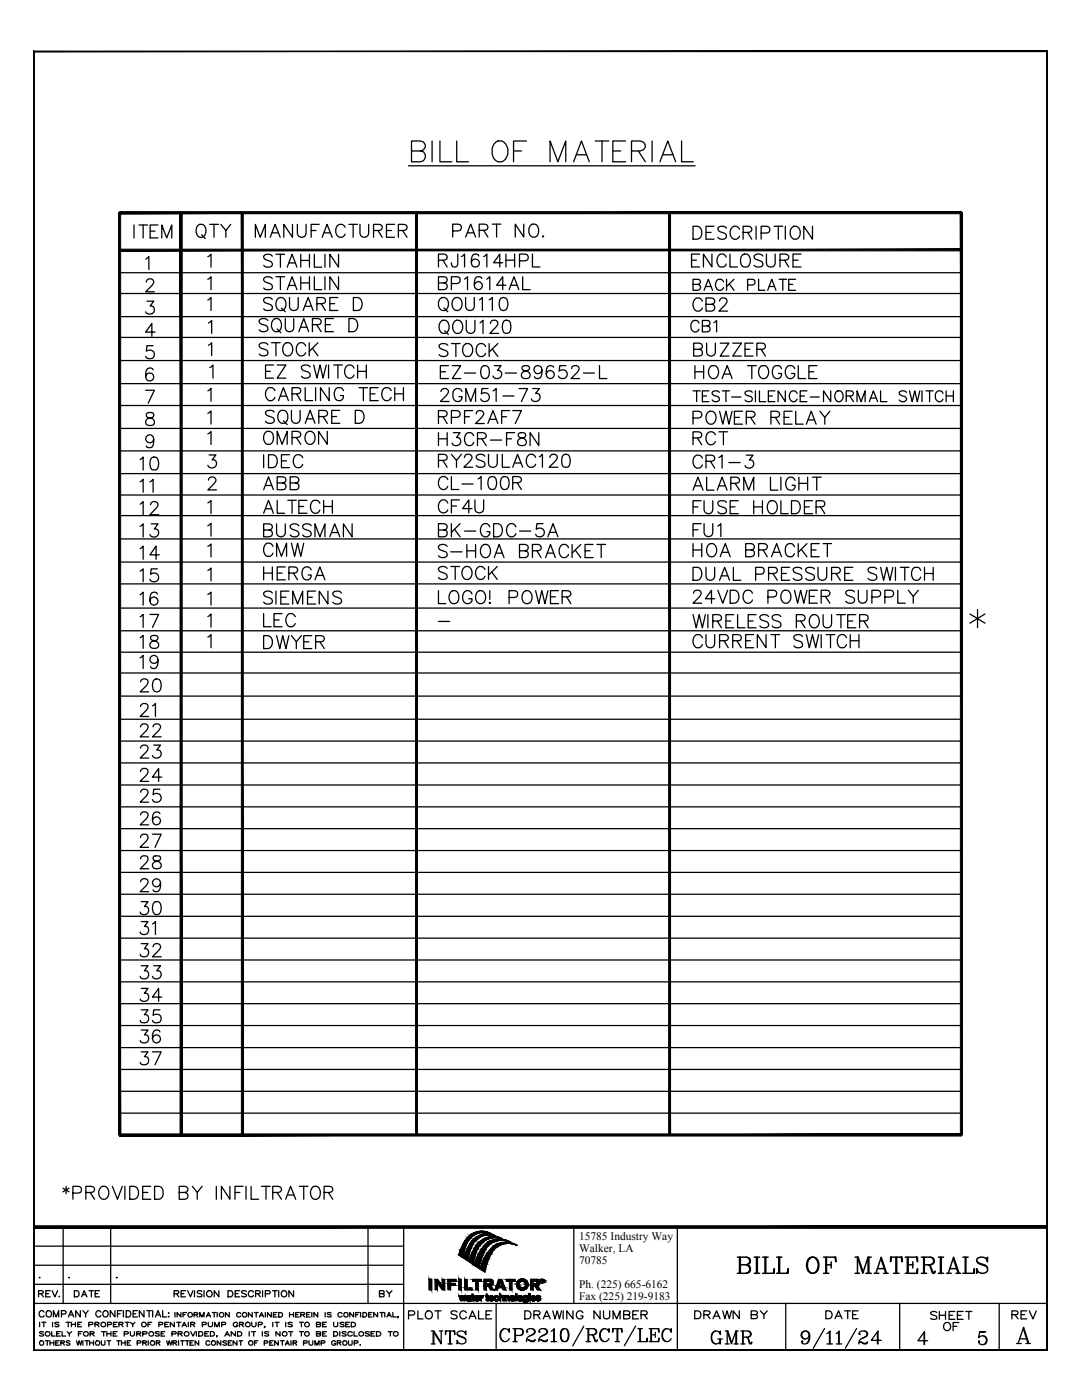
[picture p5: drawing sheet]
<svg xmlns="http://www.w3.org/2000/svg" width="216mm" height="279mm" viewBox="0 0 216 279" stroke-linecap="round" stroke-linejoin="round" font-family="sans-serif">
<defs><g id="words">
<text font-size="6.6" x="146" y="255.4">BILL OF MATERIALS</text>
<g font-size="6.2">
<text x="37.7" y="48.7">QTY</text>
<text x="49.7" y="48.7">MANUFACTURER</text>
<text x="89.3" y="48.7">PART NO.</text>
<text x="137.2" y="49">DESCRIPTION</text>
<text x="51.5" y="54.7">STAHLIN</text>
<text x="86.4" y="54.7">RJ1614HPL</text>
<text x="136.9" y="54.7">ENCLOSURE</text>
<text x="51.5" y="63.5">SQUARE D</text>
<text x="86.4" y="63.5">QOU110</text>
<text x="50.4" y="67.7">SQUARE D</text>
<text x="86.4" y="68.1">QOU120</text>
<text x="50.4" y="72.3">STOCK</text>
<text x="86.8" y="76.9">EZ-03-89652-L</text>
<text x="137.6" y="76.9">HOA TOGGLE</text>
<text x="86.8" y="81.5">2GM51-73</text>
<text x="51.9" y="86.1">SQUARE D</text>
<text x="86.4" y="90.3">H3CR-F8N</text>
<text x="86.4" y="94.5">RY2SULAC120</text>
<text x="51.5" y="99.1">ABB</text>
<text x="137.2" y="99.1">ALARM LIGHT</text>
<text x="26.8" y="104.1">12</text>
<text x="86.4" y="103.7">CF4U</text>
<text x="26.8" y="112.9">14</text>
<text x="86.4" y="112.5">S-HOA BRACKET</text>
<text x="26.8" y="117.5">15</text>
<text x="51.5" y="117.1">HERGA</text>
<text x="137.2" y="117.1">DUAL PRESSURE SWITCH</text>
<text x="26.8" y="122.1">16</text>
<text x="137.2" y="121.7">24VDC POWER SUPPLY</text>
<text x="137.2" y="126.6">WIRELESS ROUTER</text>
<text x="137.2" y="130.5">CURRENT SWITCH</text>
<text x="26.8" y="134.8">19</text>
<text x="31.7" y="144.3" transform="rotate(-90 31.7 144.3)">21</text>
<text x="26.8" y="157.3">24</text>
<text x="26.8" y="170.4">27</text>
<text x="26.8" y="192.3">32</text>
<text x="84.7" y="269.5">NTS</text>
<text x="140.8" y="269.5">GMR</text>
</g>
<g font-size="5.7">
<text x="25.4" y="48.7">ITEM</text>
<text x="51.5" y="58.9">STAHLIN</text>
<text x="86.4" y="58.9">BP1614AL</text>
<text x="137.2" y="59.3">BACK PLATE</text>
<text x="137.2" y="63.1">CB2</text>
<text x="51.9" y="76.6">EZ SWITCH</text>
<text x="86.4" y="72.3">STOCK</text>
<text x="137.2" y="72.3">BUZZER</text>
<text x="51.9" y="81.1">CARLING TECH</text>
<text x="51.5" y="90">OMRON</text>
<text x="86.4" y="85.7">RPF2AF7</text>
<text x="137.2" y="90">RCT</text>
<text x="137.2" y="85.7">POWER RELAY</text>
<text x="26.8" y="94.9">10</text>
<text x="51.5" y="94.5">IDEC</text>
<text x="137.2" y="94.5">CR1-3</text>
<text x="26.8" y="99.5">11</text>
<text x="86.4" y="98.8">CL-100R</text>
<text x="51.5" y="103.7">ALTECH</text>
<text x="137.2" y="103.7">FUSE HOLDER</text>
<text x="26.8" y="108.3">13</text>
<text x="51.5" y="108.3">BUSSMAN</text>
<text x="51.5" y="112.2">CMW</text>
<text x="86.4" y="108.3">BK-GDC-5A</text>
<text x="137.2" y="108.3">FU1</text>
<text x="137.2" y="112.2">HOA BRACKET</text>
<text x="86.4" y="116.8">STOCK</text>
<text x="51.5" y="121.7">SIEMENS</text>
<text x="86.4" y="121.7">LOGO! POWER</text>
<text x="26.8" y="126.3">17</text>
<text x="26.8" y="130.5">18</text>
<text x="51.5" y="126.3">LEC</text>
<text x="51.5" y="130.5">DWYER</text>
<text x="26.8" y="139.3">20</text>
<text x="26.8" y="148.2">22</text>
<text x="26.8" y="152.4">23</text>
<text x="26.8" y="161.2">25</text>
<text x="26.8" y="165.8">26</text>
<text x="26.8" y="179.2">29</text>
<text x="26.8" y="174.6">28</text>
<text x="26.8" y="183.8">30</text>
<text x="26.8" y="187.7">31</text>
<text x="26.8" y="196.5">33</text>
<text x="26.8" y="201.1">34</text>
<text x="26.8" y="209.2">36</text>
<text x="26.8" y="205.3">35</text>
<text x="26.8" y="213.8">37</text>
<text x="11.3" y="240.6">*PROVIDED BY INFILTRATOR</text>
</g>
<g font-size="5.3">
<text x="136.5" y="67.4">CB1</text>
<text x="137.2" y="81.5">TEST-SILENCE-NORMAL SWITCH</text>
</g>
<g font-size="4.9">
<text x="80.4" y="264.6">PLOT SCALE</text>
<text x="103.4" y="264.6">DRAWING NUMBER</text>
<text x="200.7" y="264.6">REV</text>
</g>
<g font-size="4.4">
<text x="137.2" y="264.2">DRAWN BY</text>
<text x="163.7" y="264.2">DATE</text>
<text x="187" y="266.7">OF</text>
</g>
<g font-size="4">
<text x="6.3" y="260">REV.</text>
<text x="13.8" y="260">DATE</text>
<text x="74.4" y="260">BY</text>
</g>
<g font-size="2.6">
<text x="86.4" y="125.2">-</text>
<text x="12.3" y="256.1">.</text>
<text x="21.9" y="256.1">.</text>
</g>
<g font-size="2.3">
<text x="115.6" y="247.4">15785 Industry Way</text>
<text x="115.6" y="249.8">Walker, LA</text>
<text x="115.6" y="252.2">70785</text>
<text x="115.6" y="257">Ph. (225) 665-6162</text>
<text x="115.6" y="259.4">Fax (225) 219-9183</text>
</g>
</g></defs>
<!-- layer: BORDER -->
<g fill="none" stroke="#000" stroke-width=".25">
<path d="M6.7 244.9h202.3M6.7 252.5h73.8M6.7 256.3h73.8M6.7 248.7h73.8M12.6 244.9v15.2M22.1 244.9v15.2M34.7 258.2l.8-.1 .1-.4-.9-.1v1.2M35.2 258.2l.5 .6M36.1 258.2h.6M37 257.6h-.9v1.2h.9M37.5 257.6l.5 1.2 .5-1.2M38.8 257.6v1.2"/>
<path d="M40.3 257.8l-.4-.2h-.4l-.1 .4 .8 .3 .1 .3-.4 .2-.5-.2M40.7 257.6v1.2M43.7 257.6v1.2l-1-1.2v1.2M45.5 257.6h.5a.62 .62 0 0 1 .5 .6 .62 .62 0 0 1-.5 .6h-.5zM46.9 258.2h.6M47.8 257.6h-.9v1.2h.9M49.2 257.8l-.4-.2h-.5l-.1 .2 .1 .2 .8 .3 .1 .3-.4 .2-.6-.2M50.6 257.9a.57 .57 0 0 0-.9-.1 .57 .57 0 0 0 0 .8 .57 .57 0 0 0 .9-.1M51 258.2l.8-.1 .1-.4-.9-.1v1.2M51.5 258.2l.4 .6M52.4 257.6v1.2M52.9 258.2h.8l.2-.4-.2-.2h-.8v1.2"/>
<path d="M54.4 257.6h.9M54.8 257.6v1.2M55.6 257.6v1.2M58.6 257.6v1.2l-1-1.2v1.2M73.4 244.9v15.2M80.5 244.9v24.6M135.2 244.9v24.6M6.7 260.1h202.3M7.9 263.9v.9M8.4 263.9h.8M8.7 265.9l-.7-.1-.1 .3 .7 .2 .1 .2-.3 .1-.5-.1M8.7 263.9v.9"/>
<path d="M8.8 261.9a.61 .61 0 0 0-.8-.1 .61 .61 0 0 0-.2 .8 .61 .61 0 0 0 .8 .2l.2-.3M9 267.6h.8M9.4 267.6v.9M10 267.6v.9M10 268h.7M10.3 265.8v.8h.7M10.5 263.9v.9M10.7 262.8v-1.2l.5 1.2 .5-1.2v1.2M10.7 267.6v.9M11.1 268h.4M11.3 266.2h.5M11.8 264l-.3-.1-.5 .1v.2l.7 .2v.3h-.7"/>
<path d="M11.8 267.6h-.7v.9h.7M12.1 265.8h-.8v.8h.8M12.1 268h.7l.1-.3-.3-.1h-.5v.9M12.3 262.2h.7l.2-.4-.3-.2h-.6v1.2M12.4 265.8v.8h.7M12.5 268l.4 .5M13.2 263.9h.8M13.4 265.8l.4 .4 .5-.4M13.6 263.9v.9M13.7 262.8l.5-1.2 .5 1.2M13.8 262.4h.7M13.8 266.2v.4"/>
<path d="M14 267.7l-.3-.1-.5 .1 .1 .2 .6 .2v.3l-.7-.1M14.3 263.9v.9M14.3 264.3h.8M15.1 263.9v.9M15.3 267.6l.2 .9 .3-.9 .3 .9 .2-.9M15.5 264.3h.5M15.6 266.2h.5M16 261.6v1.2l-.9-1.2v1.2M16.3 263.9h-.8v.9h.8M16.4 265.8h-.8v.8M16.5 261.6l.6 .6 .5-.6M16.5 267.6v.9"/>
<path d="M17 267.6h.7M17.1 262.2v.6M17.3 267.6v.9M17.7 264.4l.7-.1 .1-.2-.3-.2h-.5v.9M17.9 268h.8M17.9 267.6v.9M18 266.2l.7-.1 .1-.2-.3-.1h-.5v.8M18.4 266.2l.4 .4M18.7 267.6v.9M19 264.3h.6l.2-.2-.3-.2h-.5v.9M19.3 264.3l.5 .5M20.1 261.9a.57 .57 0 0 0-.8-.1 .57 .57 0 0 0 0 .8 .57 .57 0 0 0 .8-.1"/>
<path d="M20.2 267.6v.6l.3 .3 .4-.2v-.7M20.3 265.8h.8M20.7 265.8v.8M21.3 266.2h.8M21.3 265.8v.8M21.4 267.6h.7M21.4 264.4l.7-.1 .2-.2-.3-.2h-.6v.9M21.7 267.6v.9M22.1 265.8v.8M22.6 266.2h.5M22.6 264.3h.5M22.9 261.6v1.2l-.9-1.2v1.2"/>
<path d="M23.3 267.6h.7M23.4 265.8h-.8v.8h.8M23.4 263.9h-.8v.9h.8M23.4 262.2h.6M23.7 267.6v.9M23.7 264.3h.8v-.2l-.2-.2h-.6v.9M24.2 264.3l.3 .5M24.2 268h.8M24.2 267.6v.9M24.3 261.6h-.9v1.2M24.6 261.6v1.2M24.8 266.2h.7l.1-.3-.3-.1h-.5v.8"/>
<path d="M25 263.9h.8M25 267.6v.9M25.2 261.6h.4a.66 .66 0 0 1 .5 .6 .66 .66 0 0 1-.5 .6h-.4zM25.4 263.9v.9M25.4 268h.4M26 265.8l.1 .7 .3 .1h.3l.1-.2v-.6M26 263.9l.5 .4 .4-.4M26.1 267.6h-.7v.9h.7M26.5 264.3v.5M26.6 262.2h.5M27.3 266.2l.7-.1 .1-.2-.3-.1h-.5v.8M27.4 268h.6l.1-.3-.3-.1h-.4v.9"/>
<path d="M27.4 261.6h-.8v1.2h.8M27.7 266.2l.4 .4M28.5 266.2h.7l.1-.3-.3-.1h-.5v.8M28.5 268h.6l.1-.3-.2-.1h-.5v.9M28.7 261.6v1.2l-.9-1.2v1.2M28.9 268l.3 .5M29.3 261.6h.9M29.5 264.3h.5M29.6 267.6v.9M29.7 261.6v1.2M30.3 263.9h-.8v.9M30.5 261.6v1.2"/>
<path d="M31 262.8l.5-1.2 .6 1.2M31.2 268h.6l.1-.3-.2-.1h-.5v.9M31.2 262.4h.7M31.5 268l.4 .5M31.7 264.4l.7-.1 .1-.2-.3-.2h-.5v.9M31.8 265.9l-.3-.1-.5 .1 .1 .2 .6 .2v.3l-.7-.1M32.2 266.2h.4M32.5 261.6v1.2h.8M32.9 265.8h-.7v.8h.7M32.9 264.3h.4M33.3 267.6l.2 .9 .3-.9 .3 .9 .2-.9M33.6 262v.1z"/>
<path d="M33.6 262.7v.1zM33.6 263.9h-.7v.9h.7M34.3 266.2h.7l.2-.3-.3-.1h-.6v.8M34.5 268h.7v-.3l-.2-.1h-.5v.9M34.8 263.9v.9l-.8-.9v.9M34.9 268l.3 .5M34.9 261.9v.9M35.2 263.9h.9M35.5 266.2l.8-.1 .1-.2-.3-.1h-.6v.8M35.6 267.6v.9M35.7 263.9v.9M36 266.2l.4 .4"/>
<path d="M36.1 267.6h.7M36.1 261.9v.9l-.8-.9v.9M36.3 264.8l.5-.9 .4 .9M36.4 267.6v.9M36.5 264.5h.6M36.5 262.4h.4M37 267.6h.7M37.2 261.9h-.7v.9M37.4 267.6v.9M37.6 263.9v.9M37.9 268h.4M38 265.8l.5 .8 .5-.8"/>
<path d="M38 264.3h.7l.1-.2-.2-.2h-.6v.9M38.5 264.3l.3 .5M38.6 267.6h-.7v.9h.7M38.7 262.4l.7-.1 .1-.2-.3-.2h-.5v.9M39.1 262.4l.4 .4M39.2 265.8v.8M39.7 265.8h.4a.45 .45 0 0 1 .4 .4 .45 .45 0 0 1-.4 .4h-.4zM39.7 267.6v.9l-.8-.9v.9M39.9 262.8v-.9l.4 .9 .4-.9v.9M40.4 264.4l.6-.1 .2-.2-.3-.2h-.5v.9M40.9 266.2h.4M41.2 262.8l.4-.9 .4 .9"/>
<path d="M41.3 262.5h.6M41.6 263.9v.6l.3 .3 .5-.3v-.6M41.6 265.8h-.7v.8h.7M41.9 267.8a.42 .42 0 0 0-.7-.1 .42 .42 0 0 0 0 .6 .42 .42 0 0 0 .7 0M42 265.8h.4a.45 .45 0 0 1 .4 .4 .45 .45 0 0 1-.4 .4h-.4zM42.4 261.9h.7M42.7 261.9v.9M42.8 264.8v-.9l.5 .9 .5-.9v.9M43.3 266.6l-.1 .2M43.3 261.9v.9M44.1 267.6v.9l-.8-.9v.9M44.2 264.4l.7-.1 .1-.2-.2-.2h-.6v.9"/>
<path d="M44.9 266.6l.4-.8 .5 .8M45 266.3h.6M45.2 267.7l-.3-.1-.4 .1v.2l.7 .2-.1 .3-.6-.1M45.5 268h.5M45.7 261.9v.9l-.7-.9v.9M46.2 267.6h-.7v.9h.7M47 265.8v.8l-.9-.8v.8M47.3 267.6v.9l-.8-.9v.9M47.4 265.8h.4a.44 .44 0 0 1 .5 .4 .44 .44 0 0 1-.5 .4h-.4zM47.4 264.1a.46 .46 0 0 0-.7-.1 .46 .46 0 0 0 0 .7 .46 .46 0 0 0 .7-.1v-.2h-.3M47.7 267.6h.7M47.8 264.3h.7l.1-.2-.3-.2h-.5v.9"/>
<path d="M48 262.2a.44 .44 0 0 0-.6-.1 .44 .44 0 0 0 0 .6 .44 .44 0 0 0 .6-.1M48 267.6v.9M48.2 264.3l.4 .5M49.7 265.8v.8M50.2 265.8h.8M50.2 263.9v.6l.4 .3 .3-.1 .2-.2v-.6M50.3 261.9v.9l-.7-.9v.9M50.6 265.8v.8M50.7 261.9h.8M50.8 268h.4M51.1 261.9v.9M51.5 267.6h-.7v.9"/>
<path d="M51.5 264.4l.7-.1 .2-.2-.3-.2h-.6v.9M51.8 262.8l.4-.9 .4 .9M51.9 262.5h.5M52.4 265.8v.8M52.7 268h.6l.2-.3-.3-.1h-.5v.9M52.9 264.7h-.2h.2l-.2 .3M52.9 261.9v.9M53.6 265.9l-.7-.1v.3l.6 .2 .1 .2-.3 .1-.5-.1M53.8 268h.4M54.1 261.9v.9l-.7-.9v.9M54.4 263.9v.9M54.5 267.6h-.7v.9h.7"/>
<path d="M54.6 262.4h.4M54.9 263.9h.8M55.3 261.9h-.7v.9h.7M55.3 263.9v.9M55.5 267.6v.9l-.7-.9v.9M55.6 261.9h.4a.45 .45 0 0 1 .4 .5 .45 .45 0 0 1-.4 .4h-.4zM55.9 265.8v.8l-.8-.8v.8M56 267.6h.7M56.3 267.6v.9M56.9 268.5l.4-.9 .4 .9M57 263.9v.9M57.1 268.2h.5"/>
<path d="M57.6 265.8h.8M57.8 262.4h.8M57.8 261.9v.9M58 265.8v.8M58.1 267.6v.9M58.3 264l-.3-.1-.5 .1 .1 .2 .6 .2 .1 .3-.3 .1-.5-.1M58.5 268h.6l.1-.3-.2-.1h-.5v.9M58.6 261.9v.9M58.8 268l.4 .5M59 262.4h.4M59.7 261.9h-.7v.9h.7M59.8 265.8h.8"/>
<path d="M59.8 263.9h.8M60 262.4l.7-.1 .1-.2-.3-.2h-.5v.9M60.1 263.9v.9M60.1 265.8v.8M60.4 262.4l.4 .4M60.6 268h.6l.1-.3-.3-.1h-.4v.9M61.2 262.4h.4M61.7 267.6v.6l.3 .3 .4-.3v-.6M61.9 261.9h-.7v.9h.7M62.2 261.9v.9M62.9 268.5v-.9l.3 .9 .5-.9v.9M63.1 266.2l.8-.1 .1-.2-.3-.1h-.6v.8h.8l.1-.3-.3-.1"/>
<path d="M63.1 264.3h.8l.1-.2-.3-.2h-.6v.9l.8-.1 .1-.2-.3-.2M63.4 261.9v.9l-.8-.9v.9M64.1 268h.6l.1-.3-.3-.1h-.4v.9M64.4 266.2h.4M64.4 264.3h.4M64.9 261.9v.9M65.1 265.8h-.7v.8h.7M65.1 263.9h-.7v.9h.7M66.1 262.1l-.3-.2-.5 .2 .1 .2 .6 .2v.3l-.7-.1M66.6 265.8h.4a.45 .45 0 0 1 .4 .4 .45 .45 0 0 1-.4 .4h-.4zM66.6 263.9v.8l.3 .1 .4-.1 .1-.8M67 267.8a.42 .42 0 0 0-.7-.1 .42 .42 0 0 0 0 .6 .42 .42 0 0 0 .7 0v-.2h-.3"/>
<path d="M67.3 268h.6l.1-.3-.2-.1h-.5v.9M67.7 268l.3 .5M67.8 265.8v.8M68.3 262.2a.46 .46 0 0 0-.7-.2 .46 .46 0 0 0 0 .7 .46 .46 0 0 0 .7-.1M68.7 264l-.3-.1-.6 .1 .2 .2 .6 .2v.3h-.8M69 264.3h.5M69.1 265.9l-.7-.1-.1 .3 .6 .2 .2 .2-.3 .1-.5-.1M69.5 267.6l.1 .7 .3 .2 .3-.2 .1-.7M69.8 263.9h-.8v.9h.8M70.1 263.9h.4a.44 .44 0 0 1 .4 .4 .44 .44 0 0 1-.4 .5h-.4zM70.3 266a.48 .48 0 0 0-.7-.2 .48 .48 0 0 0 0 .8 .48 .48 0 0 0 .7-.2M70.6 261.9v.9l-.8-.9v.9"/>
<path d="M70.6 265.8v.8h.7M70.7 268h.6l.1-.3-.3-.1h-.4v.9M71 262.4h.4M71.7 261.9h-.7v.9M71.9 268.4h.1M72 261.9v.9M72.4 261.9h.4a.45 .45 0 0 1 .4 .5 .45 .45 0 0 1-.4 .4h-.4zM73.6 262.4h.4M73.7 265.9l-.3-.1-.5 .1v.2l.7 .2v.3l-.7-.1M74 266.2h.5M74.2 261.9h-.6v.9h.6M74.8 265.8h-.8v.8h.8"/>
<path d="M75.1 265.8h.5a.44 .44 0 0 1 .4 .4 .44 .44 0 0 1-.4 .4h-.5zM75.3 261.9v.9l-.7-.9v.9M75.8 261.9h.8M76.2 261.9v.9M76.8 261.9v.9M77.2 262.8l.4-.9 .5 .9M77.4 262.5h.5M77.5 265.8h.8M77.9 265.8v.8M78.4 261.9v.9h.7M99 260.1v9.4M156.8 260.1v9.4"/>
<path d="M179.5 260.1v9.4M192.7 261.7h1.2M199.4 260.1v9.4"/>
<circle cx="41.8" cy="258.2" r=".59"/>
<circle cx="56.7" cy="258.2" r=".59"/>
<circle cx="8.3" cy="268" r=".44"/>
<circle cx="9.5" cy="266.2" r=".46"/>
<circle cx="9.7" cy="262.2" r=".6"/>
<circle cx="17.2" cy="266.2" r=".46"/>
<circle cx="19.5" cy="268" r=".44"/>
<circle cx="20.6" cy="264.3" r=".46"/>
<circle cx="21.1" cy="262.2" r=".6"/>
<circle cx="28.7" cy="264.3" r=".46"/>
<circle cx="30.2" cy="266.2" r=".48"/>
<circle cx="30.4" cy="268" r=".44"/>
<circle cx="37.2" cy="266.2" r=".46"/>
<circle cx="38" cy="262.4" r=".45"/>
<circle cx="42.6" cy="268" r=".44"/>
<circle cx="44.2" cy="262.4" r=".45"/>
<circle cx="48.8" cy="262.4" r=".45"/>
<circle cx="49.5" cy="264.3" r=".46"/>
<circle cx="50" cy="268" r=".44"/>
<circle cx="56.8" cy="266.2" r=".48"/>
<circle cx="61.3" cy="264.3" r=".46"/>
<circle cx="61.3" cy="266.2" r=".46"/>
<circle cx="68.8" cy="268" r=".44"/>
<circle cx="69" cy="262.4" r=".45"/>
<circle cx="72.1" cy="266.2" r=".48"/>
<circle cx="79" cy="266.2" r=".46"/>
</g>
<!-- layer: TEXT -->
<g fill="none" stroke="#000" stroke-width=".25">
<path d="M7.8 255h.1zM100.6 265.2a1.48 1.48 0 0 0 0 2.5M101.5 265.5l.1 .4v-.7l-.1 .3a.96 .96 0 0 0-1.1-.3 .96 .96 0 0 0-.6 .9 1.14 1.14 0 0 0 .2 1.3 1.14 1.14 0 0 0 1.2 .2l.4-.4M102.3 265.2h1.5a.68 .68 0 0 1 .6 .6 .68 .68 0 0 1-.6 .7h-.9M102.3 267.7h.9M102.7 265.2v2.5M102.9 265.2v2.5M103.8 265.2a.71 .71 0 0 1 .5 .6 .71 .71 0 0 1-.5 .7M105.2 265.7l.1 .1h-.2a.64 .64 0 0 1 .5-.6l.9 .1a.57 .57 0 0 1 .2 .8l-.4 .3a1.31 1.31 0 0 0-1.2 1.3M105.4 267.4l.6 .3h.5l.3-.3-.4 .2-1-.2-.3 .1M106.2 265.2a.63 .63 0 0 1 .3 .9l-.9 .5M107.6 265.7l.2 .1h-.3a.64 .64 0 0 1 .6-.6l.9 .1a.57 .57 0 0 1 .1 .8l-.4 .3a1.31 1.31 0 0 0-1.2 1.3"/>
<path d="M107.9 267.4l.6 .3h.5l.2-.3-.3 .2-1-.2-.4 .1M108.6 265.2a.63 .63 0 0 1 .4 .9l-.9 .5M110 265.7l.6-.5v2.5M110 267.7h1.1M110.5 265.3v2.4M112.6 265.2a1.14 1.14 0 0 0-.8 1.4l.1 .6a.79 .79 0 0 0 .8 .6 .79 .79 0 0 0 .7-.6 2.04 2.04 0 0 0-.3-1.9 .69 .69 0 0 0-1.1 .4 1.51 1.51 0 0 0 .6 2M113.1 265.3a1.83 1.83 0 0 1-.3 2.4M116.5 264.7l-2.2 3.9M117 265.2h1.4l.4 .1a.58 .58 0 0 1 0 1l-1.3 .1M117 267.7h.8M117.3 265.2v2.5M117.5 265.2v2.5"/>
<path d="M118.1 266.4a1.73 1.73 0 0 1 .8 1.2l.3-.1M118.3 266.5l.5 1.2h.3l.1-.3M118.4 265.2a.62 .62 0 0 1 .6 .6 .62 .62 0 0 1-.6 .6M120.6 265.2a1.44 1.44 0 0 0-.8 1.3 1.44 1.44 0 0 0 .8 1.2M121.4 265.5l.1 .4v-.7l-.1 .3a.97 .97 0 0 0-1.1-.3 .97 .97 0 0 0-.6 .9 1.14 1.14 0 0 0 .2 1.3 1.14 1.14 0 0 0 1.2 .2l.4-.4M122.8 267.7h.8M123.1 265.2v2.5M123.3 265.2v2.5M126.8 264.7l-2.2 3.9M127.3 267.7h1.8v-.7l-.1 .7M127.7 265.2v2.5M127.8 265.2v2.5"/>
<path d="M129.5 267.7h2v-.7l-.2 .7M129.9 265.2v2.5M130 265.2v2.5M130 266.4h.8M130.8 265.9v1M133 265.2a1.44 1.44 0 0 0-.8 1.3 1.44 1.44 0 0 0 .8 1.2M133.8 265.5l.1 .4v-.7l-.1 .3a.94 .94 0 0 0-1.1-.3 .94 .94 0 0 0-.6 .9 1.11 1.11 0 0 0 .2 1.3 1.11 1.11 0 0 0 1.2 .2l.4-.4M160.6 265.6a.83 .83 0 0 0-.6 .8 .83 .83 0 0 0 .6 .8M160.9 265.6l.2 .2a1.77 1.77 0 0 1-.1 2.3M161.4 266.5a.83 .83 0 0 1-1.1 .6 .83 .83 0 0 1-.4-1.2 .83 .83 0 0 1 1.3-.1 1.4 1.4 0 0 1 .4 1.5 1.4 1.4 0 0 1-1.3 .9l-.3-.4 .1-.2 .1 .1-.1 .1M164.5 265.1l-2.2 4M165 266.1l.6-.5v2.6"/>
<path d="M165 268.2h1.1M165.5 265.8v2.4M166.9 266.1l.6-.5v2.6M166.9 268.2h1.1M167.3 265.8v2.4M170.9 265.1l-2.2 4M171.5 266.1l.1 .2h-.2a.89 .89 0 0 1 .9-.7 .89 .89 0 0 1 .8 .7l-.5 .6a1.31 1.31 0 0 0-1.2 1.3M171.8 267.8l.6 .4h.5l.2-.4-.4 .3-.9-.3-.4 .2M172.5 265.6a.63 .63 0 0 1 .4 1l-.9 .5M175.1 265.9v2.3M175.8 267.5h-2l1.4-1.9v2.6M184.4 266v2.3"/>
<path d="M185.1 267.6h-1.9l1.3-1.8v2.5M195.5 265.9l1.2-.1h-1.2l-.2 1.2a.91 .91 0 0 1 1.3-.3 .91 .91 0 0 1 0 1.4 .91 .91 0 0 1-1.3-.3l.1-.2v.2M196.2 266.6a.93 .93 0 0 1 .6 .9 .93 .93 0 0 1-.6 .8M202.8 268.1h1M203.1 268.1l1.1-3.2 1.1 3.2M203.4 267.2h1.4M204.2 265.3l.9 2.8M204.7 268.1h.9"/>
</g>
<!-- layer: BORDER -->
<path d="M6.7 244.6v.5l202.3-.5zM6.7 245.1l202.3-.5v.5z" fill="#000" stroke="#000" stroke-width=".2"/>
<!-- layer: 0 -->
<g fill="#000" stroke="#000" stroke-width=".2">
<path d="M93.1 251.5h.2zM93.5 258.6h.1zM94.3 252.3h.1zM95.2 252.8h.4v.3zM95.2 258.6h.1zM95.9 245.7h.6zM96 252.8h.9l-.1 .5zM96.8 246.2h.7zM97.6 246.1l.5 .2zM97.8 249.4h.8zM97.9 258.6h.2zM98.4 246.6l.4 .1z"/>
<path d="M98 246.8h.8zM99 258.6h.1zM100.2 248h1.5zM105.6 258.2h.2zM106.3 258.6h.2zM107.3 258.6h.2zM107.9 255.6h.1zM107.9 255.5h.1zM107.9 255.4h.2zM108.2 255.9h.2zM108.2 255.6h.2zM108.4 255.8h.1z"/>
<path d="M108.4 255.8h.2z"/>
<path d="M23.9 42.2v.5l167.9-.5zM23.9 42.7l167.9-.5v.5z"/>
<path d="M23.9 49.7v.4l167.9-.4zM23.9 50.1l167.9-.4v.4z"/>
<path d="M23.7 42.4l.4 184.1v-184.1zM23.7 42.4l.4 184.1h-.4z"/>
<path d="M35.9 42.4l.5 184.1v-184.1zM35.9 42.4l.5 184.1h-.5z"/>
<path d="M48.2 42.4l.3 184.1v-184.1zM48.2 42.4l.3 184.1h-.3z"/>
<path d="M82.9 42.4l.4 184.1v-184.1zM82.9 42.4l.4 184.1h-.4z"/>
<path d="M133.4 42.4l.4 184.1v-184.1zM133.4 42.4l.4 184.1h-.4z"/>
<path d="M191.6 42.4l.5 184.1v-184.1zM191.6 42.4l.5 184.1h-.5z"/>
<path d="M23.9 226.3v.4l167.9-.4zM23.9 226.7l167.9-.4v.4z"/>
<path d="M85.6 255.3l.5 2.1v-2.1zM85.6 255.3l.5 2.1h-.5z"/>
<path d="M86.9 256l.4 1.4v-1.4zM86.9 256l.4 1.4h-.4z"/>
<path d="M86.9 255.3l.9 .7-.5-.7zM86.9 255.3l.9 .7h-.9z"/>
<path d="M87.3 256l1 .7-.5-.7zM87.3 256l1 .7h-.5z"/>
<path d="M87.8 256.7h.5zM87.8 256.7h.5z"/>
<path d="M88.3 255.3l.4 1.4v-1.4zM88.3 255.3l.4 1.4h-.4z"/>
<path d="M88.3 256.7h.4zM88.3 256.7h.4z"/>
<path d="M87.8 256.7l.9 .7v-.7zM87.8 256.7l.9 .7h-.4z"/>
<path d="M89.4 255.7l.5 .4v-.4zM89.4 255.7l.5 .4h-.5z"/>
<path d="M89.4 256.5l.5 .9v-.9zM89.4 256.5l.5 .9h-.5z"/>
<path d="M89.4 256.1l1.5 .4v-.4zM89.4 256.1l1.5 .4h-1.5z"/>
<path d="M89.4 255.3l1.6 .4v-.4zM89.4 255.3l1.6 .4h-1.6z"/>
<path d="M91.6 258.6l.4 .7-.2-.7zM91.6 258.6l.4 .7h-.2z"/>
<path d="M91.6 255.3l.4 2.1v-2.1zM91.6 255.3l.4 2.1h-.4z"/>
<path d="M92.1 258.9l.1 .4 .1-.4zM92.1 258.9l.1 .4h-.2z"/>
<path d="M92.2 258.6l.3 .3-.1-.3zM92.2 258.6l.3 .3h-.4z"/>
<path d="M91.6 250.4l.8 .5 .1-.5zM91.6 250.4l.8 .5z"/>
<path d="M92.3 258.9l.3 .4-.1-.4zM92.3 258.9l.3 .4h-.2z"/>
<path d="M91.8 249.7l.7 .7 .1-.7zM91.8 249.7l.7 .7h-.9z"/>
<path d="M91.9 249.4l.7 .3 .1-.3zM91.9 249.4l.7 .3h-.8z"/>
<path d="M92.4 248.4l.6 .1zM92.4 248.4l.6 .1z"/>
<path d="M92.3 248.5l.4 .9 .3-.9zM92.3 248.5l.4 .9h-.8z"/>
<path d="M92.8 258.6v.7l.2-.7zM92.8 258.6v.7h-.2z"/>
<path d="M93.1 258.9h.3zM93.1 258.9h.3z"/>
<path d="M93.2 258.8h.3zM93.2 258.8h.3z"/>
<path d="M92.7 255.3l.5 1.7v-1.7zM92.7 255.3l.5 1.7h-.5z"/>
<path d="M93.2 258.8h.2zM93.2 258.8h.2z"/>
<path d="M93.2 258.8l.2 .1zM93.2 258.8l.2 .1z"/>
<path d="M93.1 258.9h.3zM93.1 258.9h.3z"/>
<path d="M93.1 258.9h.3zM93.1 258.9h.3z"/>
<path d="M92.5 251.1l.8 .4 .1-.4zM92.5 251.1l.8 .4z"/>
<path d="M93.2 258.8h.3zM93.2 258.8h.2z"/>
<path d="M92.8 247.6h.7zM92.8 247.6h.7z"/>
<path d="M92.8 247.6l.2 .8 .5-.8zM92.8 247.6l.2 .8h-.6z"/>
<path d="M93.2 258.8h.3zM93.2 258.8h.3z"/>
<path d="M93.2 258.8h.3zM93.2 258.8h.3zM93.2 258.8h.3zM93.2 258.8h.3z"/>
<path d="M92.7 250.4l.7 .7 .2-.7zM92.7 250.4l.7 .7h-.9z"/>
<path d="M93.5 258.6h.2zM93.5 258.6h.2z"/>
<path d="M93.6 258.8h.4zM93.6 258.8h.4z"/>
<path d="M92.8 250.1l.8 .3 .1-.3zM92.8 250.1l.8 .3h-.9z"/>
<path d="M93.5 258.6h.2zM93.5 258.6h.2z"/>
<path d="M93.7 258.8h.3zM93.7 258.8h.3z"/>
<path d="M93.4 258.6h.4zM93.4 258.6h.4z"/>
<path d="M93.7 258.9h.3zM93.7 258.9h.3z"/>
<path d="M93.4 258.6h.4zM93.3 258.6h.5z"/>
<path d="M93.3 258.6h.5zM93.3 258.6h.5z"/>
<path d="M93.3 258.6l.6 .1zM93.3 258.6l.6 .1z"/>
<path d="M93.3 258.7h.6zM93.2 258.7h.7z"/>
<path d="M93.2 258.7h.7zM93.2 258.7h.7z"/>
<path d="M93.2 247.1l.3 .5 .4-.5zM93.2 247.1l.3 .5h-.7z"/>
<path d="M93.2 258.7l.7 .1zM93.2 258.7l.7 .1z"/>
<path d="M93.2 249.1l.8 .1zM93.2 249.1l.8 .1z"/>
<path d="M93.2 249.2l.5 .9 .3-.9zM93.2 249.2l.5 .9h-.9z"/>
<path d="M93.5 258.8h.5zM93.5 258.8h.5z"/>
<path d="M93.5 258.8h.5zM93.5 258.8h.5z"/>
<path d="M93.6 258.8h.4zM93.6 258.8h.4z"/>
<path d="M93.6 258.8h.4zM93.6 258.8h.4z"/>
<path d="M93.7 258.8l.3 .1zM93.7 258.8l.3 .1z"/>
<path d="M93.7 258.9h.3zM93.7 258.9h.3z"/>
<path d="M93.7 258.9h.3zM93.7 258.9h.3z"/>
<path d="M93.7 258.9l.3 .1zM93.6 259h.4z"/>
<path d="M93.6 259h.4zM93.5 259h.5z"/>
<path d="M93.4 246.9l.5 .2 .2-.2zM93.4 246.9l.5 .2h-.7z"/>
<path d="M94.1 258.8h.4zM94.1 258.8h.4z"/>
<path d="M92.7 257l1.5 .4v-.4zM92.7 257l1.5 .4h-1.5z"/>
<path d="M94.2 258.6h.4zM94.2 258.6h.4z"/>
<path d="M94.3 255.7h1.1zM94.3 255.7h1.1z"/>
<path d="M93.7 246.6l.4 .3 .3-.3zM93.4 246.9l.3-.3 .4 .3z"/>
<path d="M93.7 248.3l.3 .8 .4-.8zM93.7 248.3l.3 .8h-.8z"/>
<path d="M93.8 248.2h.6zM93.8 248.2l.6 .1z"/>
<path d="M94.2 258.3l.2 .3v-.3zM94.2 258.3l.2 .3h-.2z"/>
<path d="M94.2 258.8l.3 .5v-.5zM94.2 258.8l.3 .5h-.3z"/>
<path d="M93.5 251.7l.9 .6 .1-.6zM93.5 251.7l.9 .6z"/>
<path d="M93.9 246.5l.5 .1 .2-.1zM93.7 246.6l.2-.1 .5 .1z"/>
<path d="M94.1 258.6l.5 .2v-.2zM94.1 258.6l.5 .2h-.5z"/>
<path d="M93.8 250.9l.7 .8 .2-.8zM93.8 250.9l.7 .8h-1z"/>
<path d="M94.7 258.9h.3zM94.7 258.9h.3z"/>
<path d="M94.1 247.8l.3 .4 .4-.4zM94.1 247.8l.3 .4h-.6z"/>
<path d="M93.9 250.7l.8 .2 .1-.2zM93.9 250.7l.8 .2h-.9z"/>
<path d="M94.8 258.9h.2zM94.8 258.9h.2z"/>
<path d="M94.8 258.8h.4zM94.8 258.8h.4z"/>
<path d="M94.3 247.6l.5 .2 .2-.2zM94.3 247.6l.5 .2h-.7z"/>
<path d="M94.2 250h.8zM94.2 250h.8z"/>
<path d="M94.2 250l.6 .7 .2-.7zM94.2 250l.6 .7h-.9z"/>
<path d="M94.7 258.9l.3 .1zM94.7 258.9l.3 .1z"/>
<path d="M94.7 259h.3zM94.7 259h.3z"/>
<path d="M94.2 246.2l.4 .3 .4-.3zM93.9 246.5l.3-.3 .4 .3z"/>
<path d="M94.8 258.9h.2zM94.8 258.9h.2z"/>
<path d="M94.8 258.9h.2zM94.8 258.9h.2z"/>
<path d="M94.8 258.8h.3zM94.8 258.8l.2 .1z"/>
<path d="M94.3 246.2h.8zM94.2 246.2h.8z"/>
<path d="M94.8 258.8h.3zM94.8 258.8h.4z"/>
<path d="M94.8 258.8h.3zM94.8 258.8h.3z"/>
<path d="M94.8 258.8h.4zM94.8 258.8h.4z"/>
<path d="M95.2 258.8h.4zM95.2 258.8h.4z"/>
<path d="M94.6 247.3l.4 .3 .2-.3zM94.3 247.6l.3-.3 .4 .3z"/>
<path d="M94.6 249.3l.4 .7 .2-.7zM94.6 249.3l.4 .7h-.8z"/>
<path d="M95.2 258.6h.1zM95.1 258.6h.2z"/>
<path d="M95.3 258.8h.3zM95.3 258.8h.3z"/>
<path d="M95.1 258.6h.3zM95 258.6h.4z"/>
<path d="M94.6 249.1l.6 .2 .2-.2zM94.6 249.1l.6 .2h-.6z"/>
<path d="M94.9 255.7l.5 1.7v-1.7zM94.9 255.7l.5 1.7h-.5z"/>
<path d="M95 258.6h.4zM95 258.6h.4z"/>
<path d="M95 258.6l.4 .1zM94.9 258.7h.5z"/>
<path d="M95.4 258.9h.3zM95.4 258.9h.3z"/>
<path d="M94.9 258.7h.6zM94.9 258.7h.6z"/>
<path d="M94.9 258.7h.6zM94.9 258.7h.6z"/>
<path d="M94.9 258.7h.6zM94.9 258.7h.6z"/>
<path d="M94.9 258.7l.7 .1zM94.9 258.7l.7 .1z"/>
<path d="M94.8 258.8h.8zM94.8 258.8h.8z"/>
<path d="M95.2 258.8h.4zM95.2 258.8h.4z"/>
<path d="M95.2 258.8h.4zM95.2 258.8h.4z"/>
<path d="M94.9 248.7l.5 .4 .2-.4zM94.9 248.7l.5 .4h-.8z"/>
<path d="M95.3 258.8h.3zM95.3 258.8h.3z"/>
<path d="M95.3 258.8l.3 .1zM95.3 258.8l.3 .1z"/>
<path d="M95.4 258.9h.3zM95.4 258.9h.3z"/>
<path d="M94.6 252.5l1 .3 .1-.3zM94.6 252.5l1 .3h-.4z"/>
<path d="M95.4 258.9h.3zM95.4 258.9h.3z"/>
<path d="M95.4 258.9l.3 .1zM95.4 258.9l.3 .1z"/>
<path d="M94.7 246l.4 .2 .6-.2zM94.3 246.2l.4-.2 .4 .2z"/>
<path d="M94.9 247l.3 .3 .5-.3zM94.6 247.3l.3-.3 .3 .3z"/>
<path d="M95.4 259h.3zM95.4 259h.3z"/>
<path d="M95.4 259h.3zM95.4 259h.3z"/>
<path d="M95 246.9h.7zM95 246.9l.7 .1h-.8z"/>
<path d="M95 248.5l.6 .2 .1-.2zM95 248.5l.6 .2h-.7z"/>
<path d="M94.8 252.1l.9 .4 .1-.4zM94.8 252.1l.9 .4h-1.1z"/>
<path d="M94.9 251.5l.9 .6 .2-.6zM94.9 251.5l.9 .6h-1z"/>
<path d="M96 252.8l-.2 .5h1zM95.8 253.3h1v.6z"/>
<path d="M95.3 248.2l.4 .3 .3-.3zM95.3 248.2l.4 .3h-.7z"/>
<path d="M94.3 255.3l1.7 .4v-.4zM94.3 255.3l1.7 .4h-1.7z"/>
<path d="M95.8 258.6l.2 .1v-.1zM95.8 258.6l.2 .1h-.2z"/>
<path d="M95.1 251.1l.9 .4 .1-.4zM95.1 251.1l.9 .4h-1.1z"/>
<path d="M95.8 258.9l.3 .1zM95.8 258.9l.3 .1z"/>
<path d="M95.8 259h.3zM95.8 259h.2z"/>
<path d="M94.8 246h1.3zM94.7 246h1z"/>
<path d="M96.1 258.6h.3zM96.1 258.6h.3z"/>
<path d="M95.8 258.9h.3zM95.8 258.9h.3z"/>
<path d="M95.8 258.9h.4zM95.8 258.9h.3z"/>
<path d="M95.5 248l.5 .2 .2-.2zM95.5 248l.5 .2h-.7z"/>
<path d="M95.8 258.8h.4zM95.8 258.8l.4 .1z"/>
<path d="M94.9 245.9h1.4zM94.8 246h1.3z"/>
<path d="M95.5 246.7l.2 .2 .6-.2zM95 246.9l.5-.2 .2 .2z"/>
<path d="M95.4 250.5l.7 .6 .2-.6zM95.4 250.5l.7 .6h-1z"/>
<path d="M95.7 247.8l.5 .2 .2-.2zM95.5 248l.2-.2 .5 .2z"/>
<path d="M96.2 258.6h.2zM96.2 258.6h.2z"/>
<path d="M96.2 258.6h.2zM96.1 258.6h.3z"/>
<path d="M96.1 258.6h.3zM96.1 258.6h.3z"/>
<path d="M96.1 258.6l.3 .1zM96.1 258.6l.3 .1z"/>
<path d="M96 258.7h.4zM96 258.7h.4z"/>
<path d="M95.8 258.7l.6 .1zM95.8 258.7l.6 .1z"/>
<path d="M95.9 245.7l1 .1zM95.4 245.8h1.5z"/>
<path d="M95.5 250.1l.8 .4 .2-.4zM95.5 250.1l.8 .4h-.9z"/>
<path d="M96.6 256.3h.5zM96.6 256.3h.5z"/>
<path d="M96.6 256.3h1.7zM96.6 256.3h1.7z"/>
<path d="M95.7 246.6h1.1zM95.5 246.7h.8z"/>
<path d="M96 247.6l.4 .2 .4-.2zM95.7 247.8l.3-.2 .4 .2z"/>
<path d="M95.9 249.5l.6 .6 .3-.6zM95.9 249.5l.6 .6h-1z"/>
<path d="M95.4 245.8h1.6zM95.3 245.8h1.7z"/>
<path d="M96.2 247.5h.7zM96 247.6h.8z"/>
<path d="M96.9 258.8h.4zM96.9 258.8h.4z"/>
<path d="M95.3 245.8l2.1 .1-.4-.1zM94.9 245.9l.4-.1 2.1 .1z"/>
<path d="M95.8 246.5h1.2zM95.7 246.6h1.1z"/>
<path d="M96.2 249.2l.6 .3 .2-.3zM96.2 249.2l.6 .3h-.9z"/>
<path d="M96.6 255.7l.5 .6v-.6zM96.6 255.7l.5 .6h-.5z"/>
<path d="M96.6 256.7l.5 .7v-.7zM96.6 256.7l.5 .7h-.5z"/>
<path d="M97.1 258.6h.4zM97.1 258.6h.4z"/>
<path d="M96.1 252.3l.8 .5 .2-.5zM96.1 252.3l.8 .5h-.9z"/>
<path d="M96.3 251.9l.8 .4 .2-.4zM96.3 251.9l.8 .4h-1z"/>
<path d="M97.1 258.3l.2 .3v-.3zM97.1 258.3l.2 .3h-.2z"/>
<path d="M97.1 258.8l.2 .5v-.5zM97.1 258.8l.2 .5h-.2z"/>
<path d="M96.3 245.9l1.1 .1zM96.3 245.9l1.1 .1z"/>
<path d="M96.9 246h.5zM96.9 246h.5z"/>
<path d="M97 246h.6zM97 246h.6z"/>
<path d="M96.6 248.7h.8zM96.5 248.7h.9z"/>
<path d="M96.5 248.7l.5 .5 .4-.5zM96.5 248.7l.5 .5h-.8z"/>
<path d="M96.6 247.3l.3 .2 .6-.2zM96.2 247.5l.4-.2 .3 .2z"/>
<path d="M96.9 258.6l.6 .2v-.2zM96.9 258.6l.6 .2h-.6z"/>
<path d="M96.8 246.2l1.2 .1zM96.3 246.3h1.7z"/>
<path d="M96.5 251.2l.8 .7 .2-.7zM96.5 251.2l.8 .7h-1z"/>
<path d="M96.7 247.2h.9zM96.6 247.3h.9z"/>
<path d="M97.6 258.9h.2zM97.6 258.9h.2z"/>
<path d="M97.2 246l.5 .1zM97.2 246l.5 .1z"/>
<path d="M97.6 258.9h.3zM97.6 258.9h.3z"/>
<path d="M96 246.5h1.6zM95.8 246.5h1.2z"/>
<path d="M96.7 250.9l.8 .3 .1-.3zM96.7 250.9l.8 .3h-1z"/>
<path d="M97.6 258.8h.4zM97.6 258.8h.4z"/>
<path d="M97.8 256.2h.5zM97.8 256.2h.5z"/>
<path d="M97.8 255.8h.6zM97.8 255.8h.6z"/>
<path d="M97.6 258.9h.2zM97.6 258.9h.2z"/>
<path d="M97.6 258.9l.2 .1zM97.6 258.9l.2 .1z"/>
<path d="M97.6 259h.2zM97.6 259h.2z"/>
<path d="M97.9 256.1h.5zM97.9 256.1h.5z"/>
<path d="M97.6 258.9h.3zM97.6 258.9h.2z"/>
<path d="M97 248.2l.4 .5 .5-.5zM97 248.2l.4 .5h-.8z"/>
<path d="M96.6 255.3h1.3zM96.6 255.3h1.3z"/>
<path d="M96.6 255.3l1.4 .1zM96.6 255.3l1.4 .1z"/>
<path d="M97.6 258.8h.3zM97.6 258.8h.3z"/>
<path d="M97.6 258.8h.3zM97.6 258.8l.3 .1z"/>
<path d="M96.6 256.6l1.4 .1zM96.6 256.6l1.4 .1z"/>
<path d="M97.1 250.3l.5 .6 .4-.6zM97.1 250.3l.5 .6h-.9z"/>
<path d="M97.4 256.7l1.1 .7-.5-.7zM97.4 256.7l1.1 .7h-.6z"/>
<path d="M97.6 258.8h.4zM97.6 258.8h.4z"/>
<path d="M97.6 258.8h.4zM97.6 258.8h.3z"/>
<path d="M96.3 246.3l1.9 .1zM96.2 246.4h2z"/>
<path d="M96.6 255.4l1.5 .1zM96.6 255.4l1.5 .1z"/>
<path d="M96.6 256.5h1.4zM96.6 256.5l1.3 .1z"/>
<path d="M98 258.8h.4zM98 258.8h.4z"/>
<path d="M96.6 255.5h1.6zM96.6 255.5h1.6z"/>
<path d="M96.2 246.4l2.2 .1zM96 246.5h2.4z"/>
<path d="M97.3 250l.7 .3 .2-.3zM97.3 250l.7 .3h-.9z"/>
<path d="M96.6 256.5h1.6zM96.6 256.5h1.4z"/>
<path d="M97.9 258.6h.3zM97.9 258.6h.3z"/>
<path d="M97.9 258.6h.3zM97.9 258.6h.3z"/>
<path d="M96.6 255.5l1.7 .1-.1-.1zM96.6 255.5l1.7 .1h-1.7z"/>
<path d="M97.9 258.6h.3zM97.8 258.6h.4z"/>
<path d="M97.1 247l.5 .2 .6-.2zM96.7 247.2l.4-.2 .5 .2z"/>
<path d="M96.6 256.4h1.6zM96.6 256.4l1.6 .1z"/>
<path d="M97.8 258.6l.5 .1zM97.8 258.6l.5 .1z"/>
<path d="M98.2 259h.3zM98.2 259h.3z"/>
<path d="M96.6 255.6l1.7 .1zM96.6 255.6l1.7 .1z"/>
<path d="M97.6 256.3h.7zM97.6 256.3h.7z"/>
<path d="M97.6 256.3h.7zM97.1 256.3h1.2z"/>
<path d="M96.6 256.3l1.6 .1 .1-.1zM96.6 256.3l1.6 .1h-1.6z"/>
<path d="M97.8 258.7h.5zM97.7 258.7h.6z"/>
<path d="M97.7 258.7h.6zM97.7 258.7h.6z"/>
<path d="M97.6 255.7h.7zM97.6 255.7h.7z"/>
<path d="M97.6 255.7h.7zM97.6 255.7h.7z"/>
<path d="M97.7 255.7h.6zM97.7 255.7h.6z"/>
<path d="M97.7 255.7l.6 .1zM97.7 255.7l.6 .1z"/>
<path d="M97.7 255.8h.7zM97.7 255.8h.7z"/>
<path d="M97.8 256.1l.5 .1zM97.8 256.1l.5 .1z"/>
<path d="M97.8 256.2h.5zM97.8 256.2h.5z"/>
<path d="M97.7 256.2l.6 .1zM97.7 256.3h.6z"/>
<path d="M97.7 256.3h.6zM97.6 256.3h.7z"/>
<path d="M98.4 246.6l.4 .1zM98.7 246.7h.2z"/>
<path d="M97.8 255.8h.6zM97.8 255.8h.6z"/>
<path d="M97.8 255.8l.6 .1zM97.8 255.8l.6 .1z"/>
<path d="M97.9 255.9h.5zM97.9 255.9h.5z"/>
<path d="M97.9 255.9l.5 .1zM97.9 255.9l.5 .1z"/>
<path d="M97.9 256h.5zM97.9 256h.5z"/>
<path d="M97.9 256l.5 .1zM97.9 256l.5 .1z"/>
<path d="M97.9 256.1h.5zM97.9 256.1h.5z"/>
<path d="M97.9 256.1h.5zM97.9 256.1h.4z"/>
<path d="M97.7 258.7h.7zM97.7 258.7h.7z"/>
<path d="M97.7 258.7l.7 .1zM97.7 258.7l.7 .1z"/>
<path d="M96 246.5h2.5zM96 246.5h2.5z"/>
<path d="M97.6 258.8h.8zM97.6 258.8h.8z"/>
<path d="M98 258.8h.4zM98 258.8h.4z"/>
<path d="M98.1 258.8h.3zM98.1 258.8h.3z"/>
<path d="M97.6 246.5h.9zM97.6 246.5h.9z"/>
<path d="M98.1 258.8h.4zM98.1 258.8h.4z"/>
<path d="M98.1 258.8h.4zM98.1 258.8h.4z"/>
<path d="M98.2 258.8l.3 .1zM98.2 258.8l.3 .1z"/>
<path d="M98.2 258.9h.3zM98.2 258.9h.3z"/>
<path d="M97.4 247.8l1.1 .1zM97.4 247.8l1.1 .1z"/>
<path d="M97.4 247.9l.5 .3 .6-.3zM97.4 247.9l.5 .3h-.9z"/>
<path d="M98.2 258.9h.3zM98.2 258.9h.3z"/>
<path d="M98.2 258.9h.3zM98.2 258.9h.3z"/>
<path d="M98.2 258.9l.3 .1zM98.2 258.9l.3 .1z"/>
<path d="M98.2 259h.3zM98.2 259h.3z"/>
<path d="M98 246.5h.6zM98 246.5h.6z"/>
<path d="M98.3 246.5l.4 .1zM98.3 246.5l.4 .1z"/>
<path d="M97.7 249.4l.5 .6 .4-.6zM97.7 249.4l.5 .6h-.9z"/>
<path d="M98.6 258.9h.2zM98.6 258.9h.2z"/>
<path d="M98.6 258.9h.3zM98.6 258.9h.3z"/>
<path d="M98.7 258.8h.3zM98.7 258.8h.3z"/>
<path d="M98.7 258.7h.7zM98.7 258.7h.7z"/>
<path d="M98.8 258.6h.5zM98.8 258.6h.5z"/>
<path d="M98 246.8h1.2zM97.9 246.8h1.3z"/>
<path d="M98.6 258.9h.2zM98.6 258.9h.2z"/>
<path d="M98.6 258.9l.2 .1zM98.6 258.9l.2 .1z"/>
<path d="M98.6 259l.2 .2v-.2zM98.6 259l.2 .2h-.2z"/>
<path d="M98.6 258.9h.3zM98.6 258.9h.2z"/>
<path d="M98.7 258.8h.2zM98.6 258.8h.3z"/>
<path d="M98.6 258.8h.3zM98.6 258.8l.3 .1z"/>
<path d="M97.2 247h1.8zM97.1 247h1.1z"/>
<path d="M99 258.6h.1zM99 258.6h.1z"/>
<path d="M98.7 258.8h.3zM98.7 258.8h.3z"/>
<path d="M98.7 258.8h.3zM98.7 258.8h.2z"/>
<path d="M98.7 258.8h.3zM98.7 258.8h.3z"/>
<path d="M98.2 248.9l.4 .5 .5-.5zM98.2 248.9l.4 .5h-.8zM97.7 249.4h.9z"/>
<path d="M99 258.6h.2zM98.9 258.6h.3z"/>
<path d="M97.9 246.8l1.7 .2zM97.4 247l.5-.2 1.7 .2z"/>
<path d="M97.9 247.6l.6 .2 .7-.2zM97.4 247.8l.5-.2 .6 .2z"/>
<path d="M99.2 258.9h.3zM99.2 258.9h.3z"/>
<path d="M98.9 258.6h.4zM98.9 258.6h.4z"/>
<path d="M98.9 258.6h.4zM98.8 258.6h.5z"/>
<path d="M98.8 258.6l.6 .1zM98.7 258.7h.7z"/>
<path d="M99.3 247.3h.9zM99.2 247.3h1z"/>
<path d="M98.9 257l.4 .4 .1-.4zM98.9 257l.4 .4h-.6z"/>
<path d="M98.7 258.7l.7 .1zM98.7 258.7l.7 .1z"/>
<path d="M99 258.8h.4zM99 258.8h.4z"/>
<path d="M99.1 258.8h.3zM99.1 258.8h.3z"/>
<path d="M99.1 258.8h.4zM99.1 258.8h.4z"/>
<path d="M98 247.6h1.5zM97.9 247.6h1.3z"/>
<path d="M99.1 258.8h.4zM99.1 258.8h.4z"/>
<path d="M99.2 258.8l.3 .1zM99.2 258.8l.3 .1z"/>
<path d="M99.2 258.9h.3zM99.2 258.9h.3z"/>
<path d="M99.2 258.9h.3zM99.2 258.9h.3z"/>
<path d="M99.3 258.9h.2zM99.3 258.9h.2z"/>
<path d="M97.4 247h2.2zM97.3 247h2.3z"/>
<path d="M98.5 248.7l.6 .2 .5-.2zM98.5 248.7l.6 .2h-.9z"/>
<path d="M97.3 247h2.4zM97.2 247h2.5z"/>
<path d="M99 247h.7zM99 247h.7z"/>
<path d="M99.7 258.8h.3zM99.7 258.8h.3z"/>
<path d="M99.7 258.9h.2zM99.7 258.9h.2z"/>
<path d="M99.2 247l.7 .1zM99.2 247l.7 .1z"/>
<path d="M98.7 248.6h1zM98.5 248.7h1.1z"/>
<path d="M98.2 247.6h1.6zM98.2 247.6h1.7z"/>
<path d="M98.2 247.6h1.6zM98 247.6h1.5z"/>
<path d="M99.4 255.7l.1 .9 .3-.9zM99.4 255.7l.1 .9h-.5z"/>
<path d="M99.7 247.1h.2zM99.7 247.1h.2z"/>
<path d="M99.7 247.1l.3 .1zM99.7 247.1l.3 .1z"/>
<path d="M99.7 258.2l.2 .5v-.5zM99.7 258.2l.2 .5h-.2z"/>
<path d="M99.7 258.9l.2 .7v-.7zM99.7 258.9l.2 .7h-.2z"/>
<path d="M99.7 258.9h.2zM99.7 258.9h.2z"/>
<path d="M99.7 258.8h.3zM99.7 258.8l.2 .1z"/>
<path d="M100 247.2l.2 .1zM100 247.2l.2 .1z"/>
<path d="M99.7 258.8h.3zM99.7 258.8h.4z"/>
<path d="M99.7 258.8h.3zM99.7 258.8h.3z"/>
<path d="M99.7 258.8h.4zM99.7 258.8h.4z"/>
<path d="M99.6 255.3l.6 .4-.1-.4zM99.6 255.3l.6 .4h-.8z"/>
<path d="M100.1 258.8h.4zM100.1 258.8h.4z"/>
<path d="M100.2 258.8h.3zM100.2 258.8h.3z"/>
<path d="M99.2 247.3l1.3 .1zM98.7 247.4h1.8z"/>
<path d="M99.8 255.7l.8 .9-.4-.9zM99.8 255.7l.8 .9h-.5z"/>
<path d="M100.1 258.6h.2zM100.1 258.6h.2z"/>
<path d="M100.1 258.6h.2zM100.1 258.6h.2z"/>
<path d="M100.1 258.6h.3zM100 258.6h.4z"/>
<path d="M100 258.6h.4zM100 258.6h.4z"/>
<path d="M99.2 248.3l.5 .3 .7-.3zM98.7 248.6l.5-.3 .5 .3z"/>
<path d="M100 258.6h.4zM99.9 258.6h.5z"/>
<path d="M99.9 258.6l.5 .1zM99.9 258.6l.5 .1z"/>
<path d="M99.9 258.7h.6zM99.9 258.7h.6z"/>
<path d="M98.7 247.4l2.4 .2zM98.2 247.6l.5-.2 2.4 .2zM98.2 247.6h2.9zM98.2 247.6h2.9z"/>
<path d="M99.7 258.7h.8zM99.7 258.7h.8z"/>
<path d="M99.7 258.7l.8 .1zM99.7 258.7l.8 .1z"/>
<path d="M99.3 248.3h1.2zM99.2 248.3h1.2z"/>
<path d="M100.1 258.8h.4zM100.1 258.8h.4z"/>
<path d="M100.1 258.8h.4zM100.1 258.8h.4z"/>
<path d="M100.2 258.8l.3 .1zM100.2 258.8l.3 .1z"/>
<path d="M100.2 258.9h.3zM100.2 258.9h.3z"/>
<path d="M100.3 258.9h.2zM100.3 258.9h.2z"/>
<path d="M100.3 258.9h.2zM100.3 258.9h.2z"/>
<path d="M100.3 258.9l.2 .7v-.7zM100.3 258.9l.2 .7h-.2z"/>
<path d="M99 256.6l1.7 .4-.1-.4zM99 256.6l1.7 .4h-1.8z"/>
<path d="M100.7 258.7h.3zM100.7 258.7h.3z"/>
<path d="M100.2 257l.7 .4-.2-.4zM100.2 257l.7 .4h-.5z"/>
<path d="M100.7 258.6l.3 .1zM100.7 258.6l.3 .1z"/>
<path d="M101 258.7h.5zM101 258.7h.5z"/>
<path d="M100.7 258.9l.3 .7v-.7zM100.7 258.9l.3 .7h-.3z"/>
<path d="M100.7 258.9h.3zM100.7 258.9h.3z"/>
<path d="M100.7 258.9h.3zM100.7 258.9h.3z"/>
<path d="M101 255.7h1.1zM101 255.7h1.1z"/>
<path d="M100.7 258.8h.3zM100.7 258.8h.4z"/>
<path d="M100.7 258.8h.3zM100.7 258.8l.3 .1z"/>
<path d="M99.9 247.6h1.2zM99.9 247.6h1.2z"/>
<path d="M99.9 247.6h1.2zM99.9 247.6h1.2z"/>
<path d="M100.5 247.6l.9 .1zM100.5 247.6l.9 .1z"/>
<path d="M99.6 248.2h1.5zM99.3 248.3h1.2z"/>
<path d="M100.7 258.8h.4zM100.7 258.8h.4z"/>
<path d="M100.7 258.8h.4zM100.7 258.8h.4z"/>
<path d="M99.6 248.1h1.5zM99.6 248.1l1.5 .1z"/>
<path d="M101.2 258.8h.4zM101.2 258.8h.4z"/>
<path d="M101.2 258.6h.1zM101.2 258.6h.1z"/>
<path d="M101.2 258.6h.2zM101.1 258.6h.3z"/>
<path d="M101.2 247.7l.6 .2zM101.2 247.7l.6 .2z"/>
<path d="M101.1 258.6h.3zM101.1 258.6h.3z"/>
<path d="M101.1 258.6h.4zM101.1 258.6h.4z"/>
<path d="M101 258.6h.5zM101 258.6h.5z"/>
<path d="M101 258.6l.5 .1zM101 258.6l.5 .1z"/>
<path d="M101 258.7h.5zM101 258.7h.5z"/>
<path d="M100.7 258.7h.8zM100.7 258.7h.8z"/>
<path d="M100.7 258.7l.9 .1zM100.7 258.7l.9 .1z"/>
<path d="M101.2 258.8h.4zM101.2 258.8h.4z"/>
<path d="M101.2 258.8h.4zM101.2 258.8h.4z"/>
<path d="M101.2 258.8h.4zM101.2 258.8h.4z"/>
<path d="M101.3 258.8l.3 .1zM101.3 258.8l.3 .1z"/>
<path d="M101.3 258.9h.3zM101.3 258.9h.3z"/>
<path d="M101.3 258.9h.3zM101.3 258.9h.3z"/>
<path d="M101.4 258.9l.2 .7v-.7zM101.4 258.9l.2 .7h-.2z"/>
<path d="M100.2 248h1.6zM100.1 248h1.7z"/>
<path d="M100.1 248l2.2 .1zM99.6 248.1l.5-.1 2.2 .1z"/>
<path d="M101.8 259h.2zM101.8 259h.2z"/>
<path d="M101.8 258.9h.3zM101.8 258.9h.3z"/>
<path d="M101.8 258.9h.3zM101.8 258.9h.3z"/>
<path d="M101.8 258.8h.5zM101.8 258.8h.5z"/>
<path d="M101.8 259h.2zM101.8 259h.2z"/>
<path d="M101.8 258.9h.3zM101.8 258.9l.2 .1z"/>
<path d="M101.8 258.9h.3zM101.8 258.9h.3z"/>
<path d="M101.7 255.7l.4 1.7v-1.7zM101.7 255.7l.4 1.7h-.4z"/>
<path d="M101.8 258.8h.3zM101.8 258.8l.3 .1z"/>
<path d="M101.8 258.8h.4zM101.8 258.8h.3z"/>
<path d="M101.1 248.1l1.2 .1zM101.1 248.1l1.2 .1z"/>
<path d="M101.8 248.2h.7zM101.8 248.2h.7z"/>
<path d="M102.2 258.6h.1zM102.1 258.6h.2z"/>
<path d="M102.3 258.8h.3zM102.3 258.8h.3z"/>
<path d="M101.8 258.8h.5zM101.8 258.8h.4z"/>
<path d="M102.1 258.6h.3zM102.1 258.6h.3z"/>
<path d="M102.1 258.6h.4zM102 258.6h.5z"/>
<path d="M102.4 258.9h.3zM102.4 258.9h.3z"/>
<path d="M102.1 248.2l.5 .1zM102.1 248.2l.5 .1z"/>
<path d="M102.5 259h.2zM102.5 259h.2z"/>
<path d="M102 258.6l.6 .1zM101.9 258.7h.7z"/>
<path d="M101.9 258.7l.7 .1zM101.9 258.7l.7 .1z"/>
<path d="M102.3 258.8h.3zM102.3 258.8h.3z"/>
<path d="M102.3 258.8h.3zM102.3 258.8h.3z"/>
<path d="M102.3 258.8l.4 .1zM102.3 258.8l.4 .1z"/>
<path d="M102.4 258.9h.3zM102.4 258.9h.3z"/>
<path d="M102.4 258.9h.3zM102.4 258.9h.3z"/>
<path d="M102.5 258.9l.2 .1zM102.5 258.9l.2 .1z"/>
<path d="M102.5 259h.2zM102.5 259h.2z"/>
<path d="M101 255.3l1.8 .4v-.4zM101 255.3l1.8 .4h-1.8z"/>
<path d="M102.6 248.3l.5 .3zM102.6 248.3l.5 .3z"/>
<path d="M102.9 258.2l.3 1.4v-1.4zM102.9 258.2l.3 1.4h-.3z"/>
<path d="M103.3 259h.3zM103.3 259h.3z"/>
<path d="M103.3 258.9h.3zM103.3 258.9h.3z"/>
<path d="M103.4 258.8h.4zM103.4 258.8h.4z"/>
<path d="M103.4 258.8h.4zM103.4 258.8h.4z"/>
<path d="M103.1 256.2l.5 .2v-.2zM103.1 256.2l.5 .2h-.5z"/>
<path d="M103.1 256.4l.5 .1v-.1zM103.1 256.4l.5 .1h-.5z"/>
<path d="M103.1 256.5l.5 .1zM103.1 256.5l.5 .1z"/>
<path d="M103.3 258.9l.3 .1zM103.3 258.9l.3 .1z"/>
<path d="M103.3 259h.3zM103.3 259h.2z"/>
<path d="M103.1 256.1h.5zM103.1 256.1h.5z"/>
<path d="M103.1 256.1h.5zM103.1 256.1l.5 .1z"/>
<path d="M103.1 256.6h.5zM103.1 256.6h.5z"/>
<path d="M103.1 256.6l.6 .1zM103.1 256.6l.6 .1z"/>
<path d="M103.3 258.9h.3zM103.3 258.9h.3z"/>
<path d="M103.2 256h.5zM103.2 256l.4 .1z"/>
<path d="M103.2 256.7l.5 .1zM103.2 256.7l.5 .1z"/>
<path d="M103.4 258.9h.3zM103.3 258.9h.3z"/>
<path d="M103.2 255.9h.5zM103.2 255.9l.5 .1z"/>
<path d="M103.2 256.8h.5zM103.2 256.8h.5z"/>
<path d="M103.4 258.8h.3zM103.4 258.8h.3z"/>
<path d="M103.4 258.8h.3zM103.4 258.8l.3 .1z"/>
<path d="M103.2 255.9h.5zM103.2 255.9h.5z"/>
<path d="M103.2 256.8l.6 .1zM103.2 256.8l.6 .1z"/>
<path d="M103.7 258.6h.2zM103.7 258.6h.2z"/>
<path d="M103.8 258.8h.4zM103.8 258.8h.4z"/>
<path d="M103.8 258.8h.4zM103.8 258.8h.4z"/>
<path d="M103.4 258.8h.4zM103.4 258.8h.3z"/>
<path d="M103.2 255.8h.6zM103.2 255.8l.5 .1z"/>
<path d="M103.2 256.9h.7zM103.2 256.9h.7z"/>
<path d="M103.7 258.6h.3zM103.6 258.6h.4z"/>
<path d="M103.2 255.8h.7zM103.2 255.8h.6z"/>
<path d="M103.2 256.9h.8zM103.2 256.9h.8z"/>
<path d="M103.3 255.8h.7zM103.2 255.8h.7z"/>
<path d="M103.3 256.9l.7 .1zM103.3 256.9l.7 .1z"/>
<path d="M103.6 258.6h.4zM103.5 258.6h.5z"/>
<path d="M104 258.9h.3zM104 258.9h.3z"/>
<path d="M103.3 255.7h.7zM103.3 255.7l.7 .1z"/>
<path d="M103.3 257h.9zM103.3 257h.9z"/>
<path d="M103.5 258.6l.6 .1zM103.5 258.6l.6 .1z"/>
<path d="M104 259h.3zM104 259h.3z"/>
<path d="M103.4 258.7l.8 .1zM103.4 258.8h.8z"/>
<path d="M103.3 255.7h.9zM103.3 255.7h.7z"/>
<path d="M103.8 258.8h.4zM103.8 258.8h.4z"/>
<path d="M103.8 258.8h.4zM103.8 258.8h.4z"/>
<path d="M103.9 258.8l.3 .1zM103.9 258.8l.3 .1z"/>
<path d="M103.9 258.9h.4zM103.9 258.9h.4z"/>
<path d="M104 258.9h.3zM104 258.9h.3z"/>
<path d="M104 258.9l.3 .1zM104 258.9l.3 .1z"/>
<path d="M104 259h.3zM104 259h.3z"/>
<path d="M104.1 255.2l.4 .1zM103.9 255.3h.6z"/>
<path d="M104.4 258.9h.3zM104.4 258.9h.3z"/>
<path d="M104.5 258.8h.3zM104.5 258.8h.3z"/>
<path d="M104.5 255.8h.7zM104.5 255.8h.7z"/>
<path d="M104.5 256.9h.7zM104.5 256.9h.7z"/>
<path d="M103.9 255.3h.8zM103.7 255.3h1z"/>
<path d="M103.9 257.5h.6zM103.9 257.5h.4z"/>
<path d="M104.5 258.6h.9zM104.5 258.6h.9z"/>
<path d="M104.6 258.6h.4zM104.6 258.6h.4z"/>
<path d="M104.4 258.9l.3 .1zM104.4 259h.3z"/>
<path d="M104.4 259h.3zM104.4 259h.3z"/>
<path d="M103.7 255.3l1.2 .2-.2-.2zM103.5 255.5l.2-.2 1.2 .2z"/>
<path d="M103.7 257.4h1zM103.7 257.4l.8 .1z"/>
<path d="M104.4 258.9h.3zM104.4 258.9h.3z"/>
<path d="M104.4 258.9h.4zM104.4 258.9h.3z"/>
<path d="M104.4 258.8h.4zM104.4 258.8l.4 .1z"/>
<path d="M104.5 258.8h.3zM104.5 258.8h.4z"/>
<path d="M104.5 258.8h.3zM104.4 258.8h.4zM104.4 258.8h.4zM104.4 258.8h.4z"/>
<path d="M104.8 258.6h.2zM104.7 258.6h.3zM104.7 258.6h.3zM104.7 258.6h.3z"/>
<path d="M104.9 258.8h.5zM104.9 258.8h.5z"/>
<path d="M103.5 255.5l1.6 .1-.2-.1zM103.4 255.6l.1-.1 1.6 .1z"/>
<path d="M103.5 257.3h1.4zM103.5 257.3l1.2 .1z"/>
<path d="M104.7 258.6h.3zM104.6 258.6h.4z"/>
<path d="M104.6 258.6h.5zM104.5 258.6h.6z"/>
<path d="M103.4 255.6l1.7 .1v-.1zM103.4 255.6l1.7 .1h-1.8z"/>
<path d="M103.4 257.1l1.5 .2 .2-.2zM103.4 257.1l1.5 .2h-1.4z"/>
<path d="M104.3 255.7h.9zM104.3 255.7h.9z"/>
<path d="M103.3 257h1.8zM103.3 257l1.8 .1z"/>
<path d="M104.4 255.7l.8 .1zM104.4 255.7l.8 .1z"/>
<path d="M104.5 255.8h.7zM104.5 255.8h.7z"/>
<path d="M104.5 256.9l.7 .1zM104.4 257h.8z"/>
<path d="M104.4 257h.8zM104.3 257h.8z"/>
<path d="M104.6 255.8l.7 .1zM104.6 255.8l.7 .1z"/>
<path d="M104.6 256.9h.6zM104.5 256.9h.7z"/>
<path d="M104.7 255.9h.6zM104.7 255.9h.6z"/>
<path d="M104.7 256.8h.6zM104.6 256.9h.6z"/>
<path d="M104.8 255.9l.5 .1zM104.8 255.9l.5 .1z"/>
<path d="M104.8 256l.6 .1zM104.8 256l.6 .1z"/>
<path d="M104.8 256.7l.5 .1zM104.8 256.7l.5 .1z"/>
<path d="M104.8 256.8h.5zM104.8 256.8h.5z"/>
<path d="M104.8 256.1h.6zM104.8 256.1h.6z"/>
<path d="M104.8 256.1l.6 .1zM104.8 256.1l.6 .1z"/>
<path d="M104.9 256.2l.5 .2v-.2zM104.9 256.2l.5 .2h-.5z"/>
<path d="M104.9 256.4l.5 .1v-.1zM104.9 256.4l.5 .1h-.5z"/>
<path d="M104.9 256.5l.5 .1zM104.9 256.5l.5 .1z"/>
<path d="M104.8 256.6h.6zM104.8 256.6h.6z"/>
<path d="M104.8 256.6h.6zM104.8 256.6l.5 .1z"/>
<path d="M105.1 258.6h.3zM105.1 258.6h.3z"/>
<path d="M104.5 258.6l.9 .1zM104.5 258.6l.9 .1z"/>
<path d="M104.5 258.7l.9 .1zM104.5 258.7l.9 .1z"/>
<path d="M104.9 258.8h.5zM104.9 258.8h.5z"/>
<path d="M104.9 258.8h.5zM104.9 258.8h.5z"/>
<path d="M105 258.8l.4 .1zM105 258.8l.4 .1z"/>
<path d="M105 258.9h.4zM105 258.9h.4z"/>
<path d="M105 258.9h.4zM105 258.9h.4z"/>
<path d="M105.1 258.9l.3 .1zM105.1 258.9l.3 .1z"/>
<path d="M105.1 259h.3zM105.1 259h.3z"/>
<path d="M105.6 258.2h.2zM105.5 258.2h.3z"/>
<path d="M105.5 258.6h.3zM105.5 258.6h.3z"/>
<path d="M105.5 258.6l.3 1v-1zM105.5 258.6l.3 1h-.3z"/>
<path d="M105.5 258.2l.3 .3v-.3zM105.5 258.2l.3 .3h-.3z"/>
<path d="M105.9 256.3h.5zM105.9 256.3h.5z"/>
<path d="M105.9 256.3h1.7zM105.9 256.3h1.7z"/>
<path d="M105.9 258.9h.3zM105.9 258.9h.3z"/>
<path d="M106 258.9h.2zM106 258.9h.2z"/>
<path d="M106.2 258.7h.5zM106.2 258.7h.5z"/>
<path d="M105.9 258.9l.3 .1zM105.9 258.9l.3 .1z"/>
<path d="M105.9 259h.3zM105.9 259h.3z"/>
<path d="M106 258.9h.2zM106 258.9h.2z"/>
<path d="M105.9 258.9h.3zM105.9 258.9h.3z"/>
<path d="M106 258.8h.3zM106 258.8l.2 .1z"/>
<path d="M106 258.8h.3zM106 258.8h.4z"/>
<path d="M106 258.8h.3zM106 258.8h.3z"/>
<path d="M105.9 255.7l.5 .6v-.6zM105.9 255.7l.5 .6h-.5z"/>
<path d="M105.9 256.7l.5 .7v-.7zM105.9 256.7l.5 .7h-.5z"/>
<path d="M106 258.8h.4zM106 258.8h.4z"/>
<path d="M106.3 258.6h.2zM106.3 258.6h.2z"/>
<path d="M106.3 258.6h.3zM106.2 258.6h.4z"/>
<path d="M106.2 258.6h.4zM106.2 258.6h.4z"/>
<path d="M106.6 258.9h.3zM106.6 258.9h.3z"/>
<path d="M106.2 258.6l.5 .1zM106.2 258.6l.5 .1z"/>
<path d="M106.6 259h.3zM106.6 259h.3z"/>
<path d="M106.2 258.7h.5zM106.1 258.7h.6z"/>
<path d="M106.1 258.7h.7zM106.1 258.7h.7z"/>
<path d="M106.1 258.7l.7 .1zM106.1 258.7l.7 .1z"/>
<path d="M106 258.8h.8zM106 258.8h.8z"/>
<path d="M106.4 258.8h.4zM106.4 258.8h.4z"/>
<path d="M106.5 258.8h.3zM106.5 258.8h.3z"/>
<path d="M106.5 258.8h.3zM106.5 258.8h.3z"/>
<path d="M106.5 258.8h.3zM106.5 258.8h.3z"/>
<path d="M106.5 258.8l.3 .1zM106.5 258.8l.3 .1z"/>
<path d="M106.6 258.9h.3zM106.6 258.9h.3z"/>
<path d="M106.6 258.9h.3zM106.6 258.9h.3z"/>
<path d="M106.6 258.9l.3 .1zM106.6 258.9l.3 .1z"/>
<path d="M106.6 259h.3zM106.6 259h.3z"/>
<path d="M107 258.9h.2zM107 258.9h.2z"/>
<path d="M107 258.9h.2zM107 258.9h.2z"/>
<path d="M107 258.9h.2zM107 258.9h.2z"/>
<path d="M107 258.9h.3zM107 258.9h.3z"/>
<path d="M107 258.9h.3zM107 258.9h.3z"/>
<path d="M107 258.8h.8zM107 258.8h.8z"/>
<path d="M107 258.8h.4zM107 258.8h.4z"/>
<path d="M107 258.8h.4zM107 258.8h.4z"/>
<path d="M107 258.8h.3zM107 258.8h.3z"/>
<path d="M107 258.9h.3zM107 258.9h.3z"/>
<path d="M107 255.7h.7zM107 255.7h.7z"/>
<path d="M107 258.7h.7zM107 258.7h.7z"/>
<path d="M107.1 258.6h.6zM107.1 258.6h.6z"/>
<path d="M107.2 255.8h.5zM107.2 255.8h.5z"/>
<path d="M107.2 256.1h.5zM107.2 256.1h.5z"/>
<path d="M107 258.9h.2zM107 258.9h.2z"/>
<path d="M105.9 255.3h1.4zM105.9 255.3h1.4z"/>
<path d="M105.9 255.3l1.4 .1zM105.9 255.3l1.4 .1z"/>
<path d="M105.9 256.6l1.4 .1zM105.9 256.6l1.4 .1z"/>
<path d="M107 258.8h.3zM107 258.8h.3z"/>
<path d="M107 258.8h.3zM107 258.8h.3z"/>
<path d="M107 258.8h.3zM107 258.8l.2 .1z"/>
<path d="M107 258.9h.3zM107 258.9h.3z"/>
<path d="M107 258.9h.3zM107 258.9h.3z"/>
<path d="M107 258.9h.3zM107 258.9h.3z"/>
<path d="M106.8 256.7l1 .7-.5-.7zM106.8 256.7l1 .7h-.6z"/>
<path d="M107.3 258.6h.2zM107.3 258.6h.2z"/>
<path d="M107 258.8h.3zM107 258.8h.3z"/>
<path d="M107 258.8h.3zM107 258.8h.3z"/>
<path d="M105.9 255.4l1.6 .1zM105.9 255.4l1.6 .1z"/>
<path d="M107 258.8h.3zM107 258.8h.4z"/>
<path d="M107 258.9h.3zM107 258.9h.3z"/>
<path d="M105.9 256.5h1.5zM105.9 256.5l1.4 .1z"/>
<path d="M107.4 258.8h.4zM107.4 258.8h.4z"/>
<path d="M107 258.9h.4zM107 258.9h.4z"/>
<path d="M107 258.9l.5 .1zM107 258.9l.5 .1z"/>
<path d="M105.9 255.5h1.7zM105.9 255.5h1.7z"/>
<path d="M105.9 256.5h1.6zM105.9 256.5h1.5z"/>
<path d="M107.3 258.6h.3zM107.3 258.6h.3z"/>
<path d="M107 259h.6zM107 259h.6z"/>
<path d="M107.5 258.8h.3zM107.5 258.8h.3z"/>
<path d="M107.5 258.8h.3zM107.5 258.8h.3z"/>
<path d="M105.9 255.5l1.7 .1v-.1zM105.9 255.5l1.7 .1h-1.7z"/>
<path d="M105.9 256.4h1.7zM105.9 256.4l1.6 .1z"/>
<path d="M107.3 258.6h.3zM107.2 258.6h.4z"/>
<path d="M107.2 258.6h.4zM107.2 258.6h.4z"/>
<path d="M107.6 258.9h.2zM107.6 258.9h.2z"/>
<path d="M107.6 258.9h.2zM107.6 258.9h.2z"/>
<path d="M105.9 255.6l1.7 .1zM105.9 255.6l1.7 .1z"/>
<path d="M106.9 255.7h.7zM106.9 255.7h.7z"/>
<path d="M107 255.7h.7zM107 255.7h.7z"/>
<path d="M107 256.2l.6 .1zM107 256.2l.6 .1z"/>
<path d="M107 256.3h.6zM107 256.3h.6z"/>
<path d="M107 256.3h.6zM106.9 256.3h.7z"/>
<path d="M106.9 256.3h.7zM106.4 256.3h1.2z"/>
<path d="M105.9 256.3l1.7 .1v-.1zM105.9 256.3l1.7 .1h-1.7z"/>
<path d="M107.2 258.6h.4zM107.2 258.6h.4z"/>
<path d="M107.2 258.6h.5zM107.1 258.6h.6z"/>
<path d="M107 255.7l.7 .1zM107 255.7l.7 .1z"/>
<path d="M107.1 255.8h.6zM107.1 255.8h.6z"/>
<path d="M107.1 255.8h.6zM107.1 255.8h.6z"/>
<path d="M107.2 255.8l.5 .1zM107.2 255.8l.5 .1z"/>
<path d="M107.2 255.9h.5zM107.2 255.9h.5z"/>
<path d="M107.2 256h.5zM107.2 256h.5z"/>
<path d="M107.2 256l.5 .1zM107.2 256l.5 .1z"/>
<path d="M107.2 256.1h.5zM107.2 256.1h.5z"/>
<path d="M107.2 256.1h.5zM107.2 256.1h.5z"/>
<path d="M107.1 256.1l.6 .1zM107.1 256.1l.6 .1z"/>
<path d="M107.1 256.2h.6zM107.1 256.2h.6z"/>
<path d="M107.1 256.2h.6zM107.1 256.2h.5z"/>
<path d="M107.1 258.6l.6 .1zM107.1 258.6l.6 .1z"/>
<path d="M107.2 255.9h.5zM107.2 255.9l.5 .1z"/>
<path d="M107 258.7h.8zM107 258.7h.8z"/>
<path d="M107 258.7l.8 .1zM107 258.7l.8 .1z"/>
<path d="M107.4 258.8h.4zM107.4 258.8h.4z"/>
<path d="M107.4 258.8h.4zM107.4 258.8h.4z"/>
<path d="M107.5 258.8h.3zM107.5 258.8h.3z"/>
<path d="M107.5 258.8h.3zM107.5 258.8h.3z"/>
<path d="M107.5 258.8h.3zM107.5 258.8h.3z"/>
<path d="M107.6 258.8l.2 .1zM107.6 258.8l.2 .1z"/>
<path d="M107.6 258.9h.2zM107.6 258.9h.2z"/>
<path d="M107.9 255.5h.1zM107.9 255.5h.1z"/>
<path d="M107.9 255.8h.1zM107.9 255.8h.1z"/>
<path d="M107.9 255.8h.1zM107.9 255.8h.1z"/>
<path d="M107.9 255.8h.1zM107.9 255.8h.1z"/>
<path d="M107.9 255.4h.2zM107.9 255.4h.2z"/>
<path d="M107.9 255.9h.2zM107.9 255.9h.2z"/>
<path d="M107.9 255.6h.1zM107.9 255.6h.1zM107.9 255.6h.1zM107.9 255.6h.1z"/>
<path d="M107.9 255.7h.1zM107.9 255.7h.1z"/>
<path d="M107.9 255.7l.1 .1zM107.9 255.7l.1 .1z"/>
<path d="M107.9 255.8h.1zM107.9 255.8h.1z"/>
<path d="M107.9 255.8h.1zM107.9 255.8h.1z"/>
<path d="M108 255.5h.3zM108 255.5h.3z"/>
<path d="M107.9 255.5h.1zM107.9 255.5h.1z"/>
<path d="M108 255.5h.4zM108 255.5h.4z"/>
<path d="M108 255.6h.4zM108 255.6h.4z"/>
<path d="M107.9 255.8l.2 .1zM107.9 255.8l.2 .1z"/>
<path d="M107.9 255.4h.2zM107.9 255.4h.2z"/>
<path d="M108 255.6h.1zM108 255.6h.1z"/>
<path d="M108 255.7l.1 .1zM108 255.7l.1 .1z"/>
<path d="M107.9 255.9h.2zM107.9 255.9h.2z"/>
<path d="M107.9 255.9h.2zM107.9 255.9h.2z"/>
<path d="M108 255.4h.2zM108 255.4h.2z"/>
<path d="M108 255.4h.2zM107.9 255.4h.2z"/>
<path d="M108 255.9h.2zM108 255.9h.2z"/>
<path d="M108.2 255.3h.1zM108.1 255.3h.2z"/>
<path d="M108.2 255.6h.2zM108.2 255.6h.2zM108.2 255.6h.2zM108.2 255.6h.2zM108.2 255.6h.2zM108.2 255.6h.2z"/>
<path d="M108.2 255.6h.2zM108.2 255.6h.2z"/>
<path d="M108.2 255.6h.2zM108.2 255.6h.2z"/>
<path d="M108 255.7h.3zM108 255.7h.3z"/>
<path d="M108.3 255.8h.2zM108.3 255.8h.2z"/>
<path d="M108.1 255.3h.3zM108.1 255.3h.3z"/>
<path d="M108.3 255.4h.2zM108.3 255.4h.2z"/>
<path d="M108 255.5h.3zM108 255.5h.3z"/>
<path d="M108 255.5h.3zM108 255.5h.3z"/>
<path d="M108 255.7h.3zM108 255.7h.4z"/>
<path d="M108 255.7h.3zM108 255.7h.3z"/>
<path d="M108 255.7h.3zM108 255.7h.3z"/>
<path d="M108.2 255.7l.2 .1zM108.2 255.7l.2 .1z"/>
<path d="M108.1 256h.2zM108.1 256h.1z"/>
<path d="M108.1 255.3l.3 .1zM108 255.4h.4z"/>
<path d="M108 255.5h.4zM108 255.5h.4z"/>
<path d="M108 255.5l.4 .1zM108 255.5l.4 .1z"/>
<path d="M108.2 255.6h.2zM108.2 255.6h.2z"/>
<path d="M108.2 255.6h.2zM108.1 255.6h.3z"/>
<path d="M108 255.6l.4 .1zM108 255.6l.4 .1z"/>
<path d="M108.1 256h.3zM108.1 256h.2z"/>
<path d="M108.4 255.8h.1zM108.4 255.8h.1z"/>
<path d="M108 255.4h.4zM108 255.4h.4z"/>
<path d="M108.2 255.4h.2zM108.2 255.4h.2z"/>
<path d="M108.3 255.4h.2zM108.3 255.4h.2z"/>
<path d="M108.4 255.6h.2zM108.4 255.6h.2z"/>
<path d="M108 255.9l.4 .1zM108 255.9l.4 .1z"/>
<path d="M108 256h.4zM108 256h.4z"/>
<path d="M108.3 255.4l.2 .1zM108.3 255.4l.2 .1z"/>
<path d="M108.4 255.5h.1zM108.4 255.5h.1z"/>
<path d="M108.4 255.9h.1zM108.3 255.9h.2z"/>
<path d="M108.3 255.9h.2zM108.3 255.9h.2z"/>
<path d="M108.3 255.9h.2zM108.2 255.9h.2zM108.2 255.9h.2z"/>
<path d="M108.4 255.5h.1zM108.4 255.5h.1z"/>
<path d="M108.4 255.5l.1 .1zM108.4 255.5l.1 .1z"/>
<path d="M108.4 255.6h.2zM108.4 255.6h.2z"/>
<path d="M108.4 255.6h.2zM108.4 255.6h.2z"/>
<path d="M6.7 269.5h202.3v-.1zM6.7 269.5l.1-.1h202.2zM6.7 10.2v259.3l.1-.1zM6.7 10.2l.1 .1v259.1zM6.7 10.2l.1 .1 202.2-.1zM6.8 10.3l202.2-.1-.1 .1zM209 10.2l-.1 .1 .1 259.2zM208.9 10.3l.1 259.2h-.1z"/>
</g>
<g fill="none" stroke="#000" stroke-width=".25">
<path d="M81.5 33.1h57.2M82.1 30.1h1.8a1.08 1.08 0 0 0 1-1.2l-.4-.6-.6-.2h-1.8v4.2h1.8a1.08 1.08 0 0 0 1-1.1 1.08 1.08 0 0 0-1-1.1M86.2 28.1v4.2M87.8 28.1v4.2h2.4M91.1 28.1v4.2h2.4M99 28.3l.3-.2a1.94 1.94 0 0 1 2 2.6 1.59 1.59 0 0 1-2.3 1.4 2.54 2.54 0 0 1 0-3.8zM102.5 30.1h1.5M105.1 28.1h-2.6v4.2M109.8 32.3v-4.2l1.5 4.2 1.6-4.2v4.2M114.5 32.3l1.5-4.2 1.6 4.2M115 30.9h2M118.8 28.1h2.7"/>
<path d="M120.1 28.1v4.2M122.3 30.1h1.6M124.8 28.1h-2.5v4.2h2.5M126 30.1h1.7a1.07 1.07 0 0 0 1.1-1.2l-.5-.6-.6-.2h-1.7v4.2M127.4 30.1l1.4 2.2M130.1 28.1v4.2M131.7 32.3l1.6-4.2 1.5 4.2M132.3 30.9h1.9M136 28.1v4.2h2.3M23.9 58.6h167.9M23.9 54.4h167.9M29.1 51.7l.6-.5v2.6"/>
<path d="M29.2 56.3l.2-.5 .8-.1a.64 .64 0 0 1 .4 .9l-1.5 1.6h1.7M41.5 59.9l.6-.5v2.6M41.5 55.7l.6-.5v2.6M41.5 51.2l.6-.5v2.6M23.9 76.6h167.9M23.9 72h167.9M23.9 67.3h167.9M23.9 63.2h167.9M29.1 77.9h1.7l-1.2 2.6M29.3 60.1h1.4l-.7 1a.83 .83 0 0 1 .8 .9 .83 .83 0 0 1-1.1 .7l-.5-.2-.1-.3M30.6 73.8a.73 .73 0 0 0-1.2-.2 1.99 1.99 0 0 0 0 2.3 .81 .81 0 0 0 1.2-.3 .81 .81 0 0 0-.5-1.1 .81 .81 0 0 0-1 .7M30.6 69h-1.3l-.1 1.1a.92 .92 0 0 1 1.4 0 .92 .92 0 0 1-.2 1.4 .92 .92 0 0 1-1.3-.4"/>
<path d="M30.9 66.3h-1.8l1.2-1.8v2.6M41.5 78l.6-.5v2.6M41.6 64.5l.6-.5v2.5M41.6 68.9l.6-.5v2.6M41.9 73.3l.6-.5v2.7M23.9 85.5h167.9M23.9 90h167.9M23.9 94.5h167.9M23.9 98.8h167.9M23.9 80.9h167.9M29.3 82.5a.54 .54 0 0 0 .3 .8 .92 .92 0 0 1 1 .4 .92 .92 0 0 1 0 1.1 1.14 1.14 0 0 1-1.5-.4 1 1 0 0 1 1.2-1.1 .54 .54 0 0 0 .3-.8l-.4-.2zM30.7 87.7a.81 .81 0 0 1-1.1 .6 .81 .81 0 0 1-.3-1.2 .81 .81 0 0 1 1.3 .1 2.34 2.34 0 0 1-.3 2.1 .85 .85 0 0 1-1.1-.3"/>
<path d="M41.5 86.6l.6-.5v2.6M41.5 82.5l.6-.5v2.6M41.6 95.8l.1-.4a.8 .8 0 0 1 1.3 0 .78 .78 0 0 1-.3 1.1l-1.2 1.3h1.7M41.7 90.8h1.4l-.8 1a.83 .83 0 0 1 .9 .9 .83 .83 0 0 1-1.1 .7l-.4-.2-.2-.3M23.9 112.2h167.9M23.9 116.5h167.9M23.9 107.6h167.9M23.9 102.9h167.9M41.5 100.4l.6-.5v2.6M41.5 104.9l.6-.5v2.6M41.5 109l.6-.4v2.6M41.5 113.9l.6-.5v2.5"/>
<path d="M41.5 118.6l.6-.4v2.6M23.9 121.4h167.9M23.9 134.3h167.9M23.9 138.9h167.9M23.9 130.2h167.9M23.9 125.9h167.9M41.5 123l.6-.5v2.7M41.5 127.2l.6-.6v2.7M193.5 122.5l3 1.9M195.1 121.7v3.6M196.5 122.5l-3 1.9M23.9 152.3h167.9"/>
<path d="M23.9 147.9h167.9M23.9 143.5h167.9M23.9 156.7h167.9M23.9 161h167.9M23.9 165.4h167.9M23.9 169.7h167.9M23.9 174.1h167.9M23.9 178.5h167.9M23.9 182.9h167.9M23.9 187.2h167.9M23.9 191.6h167.9M23.9 195.9h167.9"/>
<path d="M23.9 200.3h167.9M23.9 204.7h167.9M23.9 209.1h167.9M23.9 213.4h167.9M23.9 217.8h167.9M23.9 222.2h167.9M23.9 226.5h167.9M85.6 255.3h.5v2.1h-.5v-2.1M86.9 255.3h.4l1 1.4v-1.4h.4v2.1h-.4l-1-1.4v1.4h-.4zM89.4 255.3h1.6v.4h-1.1v.4h1v.4h-1v.9h-.5zM91.6 255.3h.4v2.1h-.4zM91.6 250.4l.8 .6"/>
<path d="M91.6 258.6h.2l.2 .7 .2-.7h.2l.2 .7 .2-.7h.2l-.3 1h-.2l-.2-.7-.2 .7h-.2zM92.5 251.1l.8 .5M92.7 255.3h.5v1.7h1v.4h-1.5zM92.8 247.5l-.7 1.4-.5 1.5M93.1 248.4l-.7 2.6M93.1 258.9h.3M93.2 258.9l.2-.3a.39 .39 0 0 1 .6 .2l.1 .8M93.4 258.9l.2-.2 .2 .2M93.5 251.7l.8 .6M93.7 258.9l-.3 .1M93.8 248.2l-.7 1.4-.5 1.4M94.3 255.3h1.7v.4h-.6v1.7h-.5v-1.7h-.6z"/>
<path d="M94.4 248.3a8.6 8.6 0 0 0-1.1 3.3M94.5 259.3v-.5h.1v-.2h-.2v-.3h-.2v.3h-.1v.2h.1v.6M94.7 249.1l-.7 1.3-.4 1.3M95 259l.2-.2 .2 .2M95.3 247.2h.1M95.7 259.2a.49 .49 0 0 0-.4-.6 .49 .49 0 0 0-.5 .3l-.1 .4M95.7 246.6l-1.3 .8-.7 .8M96 258.7v-.1h-.2v1h.2v-.5M96.1 258.7l.3-.1v.2h-.2M96.2 258.8h.1M96.3 258.8l-.2 .3M96.6 247.2l-1.1 .8-.8 1.1"/>
<path d="M97 249.2l-.8 1.6-.6 2.3-1-.6M97 245.8a3.9 3.9 0 0 0-4.2 1.8M97 245.8l1.1 .6a3.6 3.6 0 0 0-5 1.9M97.3 259.3v-.5h.2v-.2h-.2v-.3h-.2v.3h-.2v.2h.2v.6M97.8 255.3h-1.2v2.1h.5v-.7h.3l.5 .7h.6l-.6-.8M97.8 259l.3-.2 .2 .2M97.8 255.3a.66 .66 0 0 1 .6 .6 .66 .66 0 0 1-.4 .7M97.9 255.9l-.3 .3M97.9 255.9l-.3-.3-.5 .1v.6h.5M98.1 246.3l.8 .4M98.2 246.3a3.3 3.3 0 0 0-2.5 .2M98.5 259.2a.49 .49 0 0 0-.3-.6 .49 .49 0 0 0-.6 .3v.4"/>
<path d="M98.5 248.6a4.3 4.3 0 0 1 4.7-.1 4 4 0 0 0-5.6 2.5l-.6 1.7-.2 1.2-1-.6M98.5 248.6a8.1 8.1 0 0 0-2.7 4.7M98.8 246.7l.8 .2 .7 .4M98.8 246.8h-.9l-1.2 .4M98.8 259v.2M98.9 246.7a3.6 3.6 0 0 0-4.5 1.6M99.3 258.9h.2a.49 .49 0 0 0-.4-.3 .49 .49 0 0 0-.5 .3v.4M99.3 258.9l-.2-.2-.3 .2M99.6 255.3h.5l.8 2.1h-.5l-.2-.4h-.8l-.1 .4h-.6zM99.7 247.1l.5 .2M99.7 247.1a4.2 4.2 0 0 0-4.9 3.6l-.4 1.6M99.8 255.7l.3 .9h-.6z"/>
<path d="M99.9 258.7v-.5h-.2v1.4h.2v-.7M99.9 258.6a.4 .4 0 0 1 .7 .1M99.9 258.9l.2-.1 .2 .1M100.5 258.8v.8h-.2v-.7M101 258.9l.2-.2 .2 .2M101 255.3h1.8v.4h-.7v1.7h-.4v-1.7h-.7zM101.6 258.8v.8h-.2v-.7M101.6 258.8a.42 .42 0 0 0-.6-.1l-.3-.1v1h.3v-.7M101.9 247.9a4.4 4.4 0 0 0-6.3 2.1l-.6 1.2-.3 1.3M101.9 247.9a3.9 3.9 0 0 0-4.9 1.3M102.9 258.2h.3v1.4h-.3zM105.1 258.6h.3v1"/>
<path d="M105.1 258.6a.48 .48 0 0 0-.7 .4 .48 .48 0 0 0 .7 .5M105.5 258.6h.3v1h-.3zM105.5 258.2h.3v.3h-.3zM106.2 259l.2-.2 .3 .2M106.9 259.2a.49 .49 0 0 0-.4-.6 .49 .49 0 0 0-.5 .3l-.1 .4M106.9 256.2l.3-.2-.1-.3h-.7v.6h.5M107.1 255.3h-1.2v2.1h.5v-.7h.4l.4 .7h.6l-.5-.8M107.2 255.3a.66 .66 0 0 1 .5 .6 .66 .66 0 0 1-.4 .7M107.3 259.1h-.2a.37 .37 0 0 1 .3-.6 .37 .37 0 0 1 .4 .4l-.4-.2-.1 .1 .5 .4M108.3 255.5v.1h-.2h.1M108.3 255.7l.1-.2h-.4v.3l.1-.1 .3 .1-.1-.1M114.5 244.9v15.2"/>
<circle cx="102.2" cy="259.1" r=".51"/>
<circle cx="102.3" cy="259.1" r=".28"/>
<circle cx="103.8" cy="259.1" r=".51"/>
<circle cx="103.8" cy="259.1" r=".28"/>
<circle cx="104.2" cy="256.3" r="1.12"/>
<circle cx="104.2" cy="256.3" r=".66"/>
<circle cx="104.9" cy="259.1" r=".28"/>
<circle cx="108.3" cy="255.7" r=".36"/>
<circle cx="108.3" cy="255.7" r=".28"/>
</g>
<use href="#words"/>
</svg>
